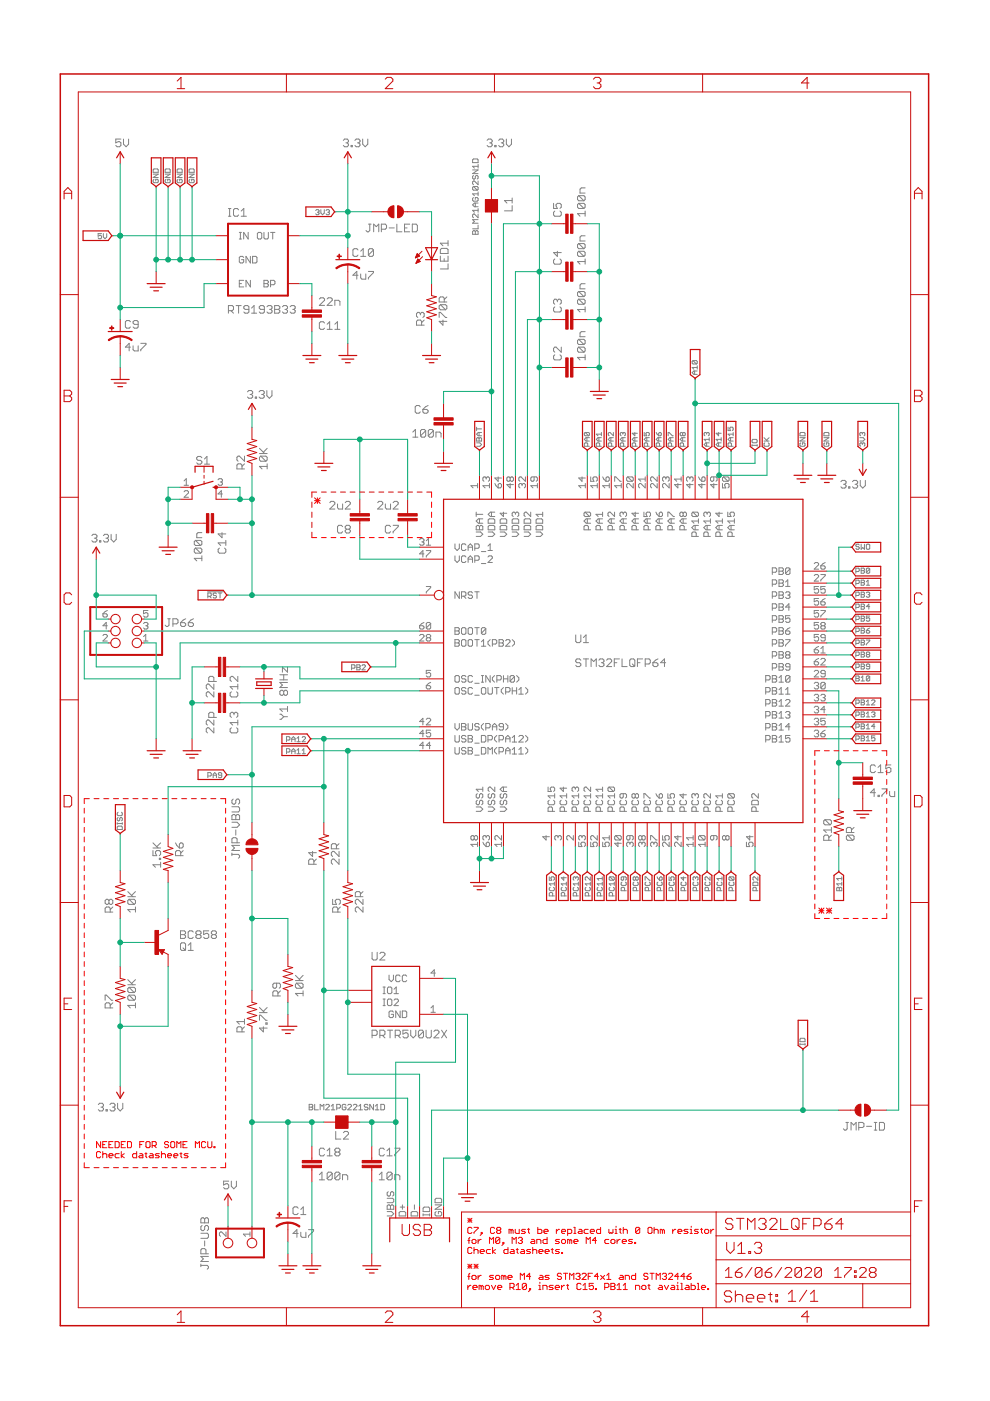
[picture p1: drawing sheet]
<svg xmlns="http://www.w3.org/2000/svg" width="210mm" height="297mm" viewBox="0 0 210 297" stroke-linecap="round" stroke-linejoin="round" font-family="sans-serif">
<g fill="none" stroke="#808080" stroke-width=".21">
<path d="M25.6 29.5h-1v.8l.8-.3 .2 .3v.5l-.2 .3h-.6l-.2-.3M26.2 29.5v1.1l.5 .5 .6-.5v-1.1M32.5 36.9h1l-1 .7h1M32.5 36l.2-.2h.7l.1 .2v.5h-1zM32.7 38l-.2 .2v.4l.2 .1h.7l.1-.1-.1-.6h-.4v.4M35 36.9h1.1l-1.1 .7h1.1M35 36l.2-.2h.7l.2 .2v.5h-1.1zM35.2 38l-.2 .2v.4l.2 .1h.7l.2-.1-.2-.6h-.3v.4M37.5 36.9h1.1l-1.1 .7h1.1M37.5 36l.2-.2h.8l.1 .2v.5h-1.1zM37.7 38l-.2 .2v.4l.2 .1h.8l.1-.1-.1-.6h-.4v.4M40.1 36.9h1.1l-1.1 .7h1.1"/>
<path d="M40.3 38l-.2 .2v.4l.2 .1h.7l.2-.1-.2-.6h-.4v.4M40.3 35.8h.7l.2 .2v.5h-1.1v-.5zM72.8 29.8l.3-.3h.5l.3 .3v.2l-.3 .3M73.3 30.3h.3M73.6 30.3l.3 .3v.2l-.3 .3h-.5l-.3-.3M74.4 30.8h.3v.3h-.3zM75.2 29.8l.3-.3h.6l.2 .3v.2l-.2 .3M75.8 30.3h.3M76.1 30.3l.2 .3v.2l-.2 .3h-.6l-.3-.3M76.9 29.5v1.1l.5 .5 .6-.5v-1.1M100.2 33.9l.2-.2h.8l.2 .2v.6h-1.2zM100.2 36h1.2l-1.2 .8h1.2"/>
<path d="M100.4 37.2l-.2 .2v.4l.2 .2 .4-.2v-.4l.2-.2 .4 .2v.4l-.2 .2M100.4 39.5l-.2 .2v.4l.2 .2h.8M100.4 39.5h.8l.2 .2v.4l-.2 .2M100.4 39.5l.8 .8M101.4 35.3h-1.2l.4 .3M101.4 38.4v.8l-.8-.8-.4 .2v.3l.2 .3M101.4 34.9v.7M103.3 29.8l.2-.3h.6l.3 .3v.2l-.3 .3M103.8 30.3h.3M104.1 30.3l.3 .3v.2l-.3 .3h-.6l-.2-.3M104.9 30.8h.3v.3h-.3zM105.7 29.8l.3-.3h.5l.3 .3v.2l-.3 .3"/>
<path d="M106.3 30.3h.2M106.5 30.3l.3 .3v.2l-.3 .3h-.5l-.3-.3M107.4 29.5v1.1l.5 .5 .5-.5v-1.1M124.1 39.8h-.8l-.3 .3v.8h1.1M21.5 49.5h-.7v.6l.4-.2 .3 .2v.3l-.2 .2h-.3l-.2-.2M21.9 49.5v.7l.4 .4 .3-.4v-.7M48.4 44.2h.6M48.4 45.8h.6M48.7 44.2v1.6M50.6 44.5l-.3-.3h-.5l-.3 .3v1.1l.3 .2h.5l.3-.2M50.7 50.7h.5M50.7 49.3h.5"/>
<path d="M51 49.3v1.4M51.1 44.7l.6-.5v1.6M51.1 45.8h1.1M51.7 54.6l-.3-.2h-.4l-.3 .2v.9l.3 .3h.4l.3-.3v-.4h-.5M51.7 59.4h-1v1.4h1M52.6 49.3v1.4l-.9-1.4v1.4M53.1 54.4v1.4l-.9-1.4v1.4M53.1 59.4v1.4l-.9-1.4v1.4M53.6 54.4h.7l.2 .2v.9l-.2 .3h-.7zM54.8 49.3h.5l.2 .2v.9l-.2 .3h-.5l-.2-.3v-.9zM56 59.4h.7l.2 .3-.2 .4 .2 .5-.2 .2h-.7zM56 49.3v1.1l.2 .3h.5l.2-.3v-1.1"/>
<path d="M57.4 49.3h.9M57.8 49.3v1.4M66.9 44.6l.2-.2h.4l.1 .2-.1 .4M67.3 45h.2M67.5 45l.1 .2-.1 .3h-.4l-.2-.2M68 44.4v.8l.4 .3 .3-.3v-.8M69.1 44.6l.2-.2h.4l.1 .2-.1 .4M69.5 45h.2M69.7 45l.1 .2-.1 .3h-.4l-.2-.2M75.9 53l-.3-.3h-.5l-.3 .3v1.1l.3 .3h.5l.3-.3M75.9 58.4h-1.1l.8-.8v1.6M76.5 54.4h1.1"/>
<path d="M76.5 58.1v.8l.2 .3h.9v-1.1M76.5 53.3l.5-.6v1.7M78.1 57.6h1.1v.2l-1.1 1.1v.3M78.1 47.5h.6M78.4 47.5v1.4l-.3 .2h-.2l-.3-.2M79.2 53v1.1l-.3 .3h-.5l-.3-.3M79.2 53l-.3-.3h-.5l-.3 .3v1.1M79.2 53l-1.1 1.1M79.2 49.1v-1.6l.6 .5 .5-.5v1.6M80.9 48.6h.8l.3-.3v-.5l-.3-.3h-.8v1.6M82.5 48.3h1.1M84.1 47.5v1.6h1.1"/>
<path d="M85.8 48.3h.5M86.9 47.5h-1.1v1.6h1.1M87.4 47.5h.8l.3 .3v1.1l-.3 .2h-.8zM93.4 52.9l.2-.2h1.1l.3 .2v.8h-1.6zM93.4 54.3v1.1h1.6v-1.1M94.2 54.8v.6M95 51.6h-1.6l.5 .5M95 55.9v1.1h-1.6M95 51v1.1M100.2 49.1l.2-.2 .4 .2 .4-.2 .2 .2v.6h-1.2zM100.4 41.9l-.2 .2v.4l.2 .2h.8l.2-.2v-.4l-.2-.2h-.4v.4M100.8 43.1v.7"/>
<path d="M100.8 49.1v.6M101.4 45.4v.8l-.8-.8-.4 .2v.4l.2 .2M101.4 40.7v.8M101.4 44.2v.8M101.4 47.7v.8h-1.2M101.4 46.6h-1.2l.4 .3-.4 .4h1.2M101.4 44.6h-1.2l.4 .4M101.4 43.1h-.8l-.4 .3 .4 .4h.8M101.4 41.1h-1.2l.4 .4M108.6 42v1.1M108.6 43.6v1.1h-1.6M108.6 42.5h-1.6l.5 .6"/>
<path d="M117.4 43.1v1.1h.8l-.3-.8 .3-.3h.5l.3 .3v.5l-.3 .3M117.6 44.7l-.2 .3v.6l.2 .2h1.1l.3-.2v-.6l-.3-.3M117.6 54.9l-.2 .3v.5l.2 .3h1.1l.3-.3v-.5l-.3-.3M118.2 53.3v1.1l-.8-.8h1.6M122.7 41.5h1.1l.3 .3v.5l-.3 .3M122.7 43.1h1.1l.3 .3v.5l-.3 .3M122.7 51.6h1.1l.3 .3v.6l-.3 .2M122.7 53.3h1.1l.3 .3v.5l-.3 .3M122.7 41.5l-.3 .3v.5l.3 .3h1.1M122.7 43.1l-.3 .3v.5l.3 .3h1.1M122.7 51.6l-.3 .3v.6l.3 .2h1.1M122.7 53.3l-.3 .3v.5l.3 .3h1.1"/>
<path d="M122.7 53.3l1.1 1.1M122.7 51.6l1.1 1.1M122.7 43.1l1.1 1.1M122.7 41.5l1.1 1.1M124.1 44.7v1.1M124.1 54.9v1.1M124.1 50h-.8l-.3 .3v.8h1.1M124.1 55.5h-1.7l.6 .5M124.1 45.3h-1.7l.6 .5M27.7 73.6h-1.1l.8-.8v1.6M27.7 68.2l-.3-.2h-.5l-.3 .2v1.1l.3 .3h.5l.3-.3M28.2 73.3v.8l.3 .3h.8v-1.1"/>
<path d="M29.3 68.8h-.8l-.3-.3v-.3l.3-.2h.5l.3 .2v1.1l-.3 .3h-.5l-.3-.3M29.8 72.8h1.1v.2l-1.1 1.1v.3M48.4 65.9h.8l.3-.3v-.6l-.3-.2h-.8v1.6M49 65.9l.5 .5M50.1 64.8h1M50.6 64.8v1.6M50.7 60.1h.5M52.8 65.6h-.8l-.3-.3v-.3l.3-.2h.5l.3 .2v1.1l-.3 .3h-.5l-.3-.3M53.3 66.4h1.1M53.3 65.3l.6-.5v1.6M56 60.1h.7M56 65.6h-.8l-.2-.3v-.3l.2-.2h.6l.2 .2v1.1l-.2 .3h-.6l-.2-.3"/>
<path d="M56.6 65l.3-.2h.5l.3 .2v.3l-.3 .3M57.1 65.6h.3M57.4 60.4h.7l.2-.3v-.4l-.2-.3h-.7v1.4M57.4 65.6l.3 .3v.2l-.3 .3h-.5l-.3-.3M58.2 65.6h.9M58.2 64.8h.9l.2 .2v.3l-.2 .3 .2 .3v.2l-.2 .3h-.9zM59.9 65l.3-.2h.5l.3 .2v.3l-.3 .3M60.4 65.6h.3M60.7 65.6l.3 .3v.2l-.3 .3h-.5l-.3-.3M61.5 65l.3-.2h.5l.3 .2v.3l-.3 .3M62.1 65.6h.2M62.3 65.6l.3 .3v.2l-.3 .3h-.5l-.3-.3"/>
<path d="M67.7 63.4l.3-.3h.5l.3 .3v.3l-1.1 1h1.1M68.8 68.5l-.3-.3h-.5l-.3 .3v1.1l.3 .2h.5l.3-.2M69.4 63.4l.2-.3h.6l.2 .3v.3l-1 1h1M69.4 69.8h1M69.4 68.7l.5-.5v1.6M71 64.7v-1h.8l.3 .2v.8M71 68.7l.5-.5v1.6M71 69.8h1.1M89.1 66.5v.3M89.1 66.5l-.2-.3h-.3l-.3 .3v.5l.3 .3M89.1 66.5l.3-.3h.3l.2 .3v.5l-.2 .3M89.4 68.9v-.8l-.3-.2h-.5l-.3 .2v.8h1.6"/>
<path d="M89.9 67.9l-.5 .5M93.1 67.3v-1.1h.3l1.1 1.1h.2M93.4 64.6l-.3 .3v.5l.3 .3h1.1M93.4 64.6h1.1l.2 .3v.5l-.2 .3M93.4 64.6l1.1 1.1M93.9 67.9v1l-.8-.8h1.6M94.2 64v-.8l-.3-.3h-.5l-.3 .3v.8h1.6M94.7 62.9l-.5 .6M117.6 65.1l-.2 .2v.6l.2 .2h1.1l.3-.2v-.6l-.3-.2M117.6 75.2l-.2 .3v.6l.2 .2h1.1l.3-.2v-.6l-.3-.3M118.2 63.7l-.3-.3h-.3l-.2 .3v.5l.2 .3M118.2 63.7l.2-.3h.3l.3 .3v.5l-.3 .3"/>
<path d="M118.2 63.7v.3M119 73.6v1.1l-1.1-1.1h-.3l-.2 .3v.5l.2 .3M122.7 61.8h1.1l.3 .3v.5l-.3 .3M122.7 63.4h1.1l.3 .3v.5l-.3 .3M122.7 71.9h1.1l.3 .3v.6l-.3 .2M122.7 73.6h1.1l.3 .3v.5l-.3 .3M122.7 73.6l-.3 .3v.5l.3 .3h1.1M122.7 61.8l-.3 .3v.5l.3 .3h1.1M122.7 63.4l-.3 .3v.5l.3 .3h1.1M122.7 71.9l-.3 .3v.6l.3 .2h1.1M122.7 73.6l1.1 1.1M122.7 71.9l1.1 1.1"/>
<path d="M122.7 63.4l1.1 1.1M122.7 61.8l1.1 1.1M124.1 75.8h-1.7l.6 .5M124.1 65.1v1M124.1 75.2v1.1M124.1 70.3h-.8l-.3 .3v.8h1.1M124.1 60.2h-.8l-.3 .2v.8h1.1M124.1 65.6h-1.7l.6 .5M146.9 76.5h.7l.2 .1v.4l-.2 .2M146.9 76.5l-.2 .1v.4l.2 .2h.7M146.9 76.5l.7 .7M147.3 78.7v.7"/>
<path d="M147.8 78.7h-.7l-.4 .3 .4 .4h.7M147.8 77.9h-1.1l.4 .4M147.8 77.6v.7M42.8 97l-.3-.2h-.5l-.3 .2v.3l.3 .3h.5l.3 .3v.2l-.3 .3h-.5l-.3-.3M43.3 98.4h1.1M43.3 97.3l.6-.5v1.6M51.3 99.4v-.8l-.3-.3h-.5l-.3 .3v.8h1.6M51.8 96.7v1.1l-1-1.1h-.3l-.3 .3v.5l.3 .3M51.8 98.3l-.5 .6M52.5 83.1l.2-.3h.6l.3 .3v.3l-.3 .2M53 83.6h.3M53.3 83.6l.3 .3v.3l-.3 .2h-.6l-.2-.2"/>
<path d="M54.1 84.2h.3v.2h-.3zM54.9 83.1l.3-.3h.6l.2 .3v.3l-.2 .2M55 96.2h1.6M55 95.1l1.1 1.1M55.3 96.7h1.1l.2 .3v.5l-.2 .3M55.3 96.7l-.3 .3v.5l.3 .3h1.1M55.3 96.7l1.1 1.1M55.5 83.6h.3M55.8 83.6l.2 .3v.3l-.2 .2h-.6l-.3-.2M56.6 82.8v1.1l.5 .5 .6-.5v-1.1M56.6 98.9h-1.6l.6 .5M56.6 98.3v1.1"/>
<path d="M56.6 95.1l-.8 .8M87.5 91.6l.6-.5v1.6M87.5 92.7h1.1M89.1 86.3l-.3-.3h-.5l-.3 .3v1l.3 .3h.5l.3-.3M89.7 86.8h.8l.3 .3v.2l-.3 .3h-.6l-.2-.3zM90.3 91.3v1.1l-.3 .3h-.6l-.2-.3M90.3 91.3l-.3-.2h-.6l-.2 .2v1.1M90.3 91.3l-1.1 1.1M90.8 86l-.6 .3-.5 .5M91.9 91.3v1.1l-.3 .3h-.5l-.3-.3M91.9 91.3l-.3-.2h-.5l-.3 .2v1.1M91.9 91.3l-1.1 1.1"/>
<path d="M92.4 92.7v-1.1h.8l.3 .3v.8M101 93.9h.7l.4 .4-.4 .3h-.7M101 93l.2-.2 .4 .2 .3-.2 .2 .2v.5h-1.1zM101 90.6v.7M101 90.9h1.1M101.6 91.7v.7M101.6 93v.5M102.1 91.7h-.7l-.4 .4 .4 .3h.7M124.1 91.7h.7l.2 .2v.3l-.2 .2M124.1 91.7l-.2 .2v.3l.2 .2h.7M124.1 91.7l.7 .7M124.4 92.8v.7"/>
<path d="M124.6 94.6v-.5l-.2-.2-.5 .2v.5h1.1M125 92.8h-.8l-.3 .4 .3 .3h.8M127 92.8v.7M127.1 94.6v-.5l-.1-.2-.6 .2v.5h1.1M127.5 92.8h-.7l-.4 .4 .4 .3h.7M127.5 92.1h-1.1l.4 .3M127.5 91.7v.7M129.5 92.8v.7M129.7 94.6v-.5l-.2-.2-.5 .2v.5h1M130 92.8h-.7l-.3 .4 .3 .3h.7M130 91.7v.7l-.7-.7-.3 .2v.3l.2 .2M132.1 91.9l-.2-.2-.4 .2v.3l.2 .2"/>
<path d="M132.1 91.9l.1-.2 .4 .2v.3l-.2 .2M132.1 91.9v.2M132.1 92.8v.7M132.2 94.6v-.5l-.1-.2-.6 .2v.5h1.1M132.6 92.8h-.7l-.4 .4 .4 .3h.7M134.6 91.7v.7l-.6-.5h1.1M134.6 92.8v.7M134.8 94.6v-.5l-.2-.2-.6 .2v.5h1.1M135.1 92.8h-.7l-.4 .4 .4 .3h.7M136.6 91.7v.7h.5l-.2-.3 .2-.4 .6 .2v.3l-.2 .2M137.1 92.8v.7M137.3 94.6v-.5l-.2-.2-.5 .2v.5h1.1"/>
<path d="M137.7 92.8h-.8l-.3 .4 .3 .3h.8M139.1 91.7l.6 .7M139.7 91.9l.3-.2 .2 .2v.3l-.5 .2zM139.7 92.8v.7M139.8 94.6v-.5l-.1-.2-.6 .2v.5h1.1M140.2 92.8h-.7l-.4 .4 .4 .3h.7M141.7 92.4v-.7l1 .7M142.2 92.8v.7M142.4 94.6v-.5l-.2-.2-.5 .2v.5h1M142.7 92.8h-.7l-.3 .4 .3 .3h.7M144.7 91.9l-.1-.2-.4 .2v.3l.2 .2 .3-.2M144.7 91.9v.3"/>
<path d="M144.7 92.8v.7M144.7 91.9l.2-.2 .4 .2v.3l-.2 .2-.4-.2M144.9 94.6v-.5l-.2-.2-.5 .2v.5h1.1M145.3 92.8h-.7l-.4 .4 .4 .3h.7M149.8 91.9l-.2-.2-.3 .2v.3l.2 .2M149.8 91.9l.2-.2 .4 .2v.3l-.2 .2M149.8 91.9v.2M149.8 93.9v.7M150.4 93.9h-.8l-.3 .4 .3 .3h.8M150.4 93.2h-1.1l.3 .3M150.4 92.8v.7M152.4 91.7v.7l-.6-.5h1.1"/>
<path d="M152.4 93.9v.7M152.9 93.9h-.7l-.4 .4 .4 .3h.7M152.9 93.2h-1.1l.4 .3M152.9 92.8v.7M154.4 90.6v.7h.5l-.2-.5 .2-.2h.4l.1 .2v.3l-.1 .2M154.9 92.8v.7M155.1 94.6v-.5l-.2-.2h-.4l-.1 .2v.5h1M155.4 92.8h-.7l-.3 .4 .3 .3h.7M155.4 92.1h-1l.3 .3M155.4 91.7v.7M159.4 94.4h1.1M159.4 94.3v.3"/>
<path d="M159.6 93.2h.7l.2 .1v.4l-.2 .2h-.7l-.2-.2zM160.5 94.3v.3M162 93.5h1.1M162 92.8l.7 .7M162.2 93.9l-.2 .2 .2 .5h.7l.2-.2v-.3l-.2-.2M163.1 92.8l-.6 .5M169.6 92.8h1.1l-1.1 .7h1.1M169.8 93.9l-.2 .2 .2 .5h.7l.2-.2v-.3l-.6-.2v.4M169.8 91.7h.7l.2 .2v.5h-1.1v-.5zM174.7 92.8h1l-1 .7h1M174.9 93.9l-.2 .2 .2 .5h.7l.1-.5-.1-.2h-.4v.4M174.9 91.7h.7l.1 .2v.5h-1v-.5z"/>
<path d="M182.3 92.8h.7l.4 .4-.4 .3h-.7M182.8 91.9l.2-.2 .4 .2v.3l-.2 .2M182.8 94.1l-.1-.2-.4 .2 .2 .5M182.8 94.1l.2-.2 .4 .2-.2 .5M182.8 91.9l-.1-.2-.4 .2v.3l.2 .2M182.8 91.9v.2M182.8 94.1v.2M19.5 113.6l.2-.3h.6l.3 .3v.2l-.3 .3M20 114.1h.3M20.3 114.1l.3 .3v.2l-.3 .3h-.6l-.2-.3M21.1 114.6h.3v.3h-.3zM21.9 113.6l.3-.3h.5l.3 .3v.2l-.3 .3"/>
<path d="M22.5 114.1h.2M22.7 114.1l.3 .3v.2l-.3 .3h-.5l-.3-.3M23.6 113.3v1.1l.5 .5 .5-.5v-1.1M39 104.3l.3-.3h.4l.3 .3v.2l-1 .9h1M39 102l.5-.5v1.4M39 102.9h1M41.4 114.6l-.2 .2v.6l.2 .3h1.1M41.4 116.2l-.2 .3v.5l.2 .3h1.1M41.4 114.6h1.1l.3 .2v.6l-.3 .3M41.4 116.2h1.1l.3 .3v.5l-.3 .3M41.4 116.2l1.1 1.1M41.4 114.6l1.1 1.1"/>
<path d="M42.8 118.4h-1.6l.5 .5M42.8 117.8v1.1M42.8 112.9h-.8l-.3 .3v.8h1.1M46.2 101.7l.3-.2h.4l.3 .2-.3 .5M46.5 116.2l-.3 .3v.5l.3 .3h1.1l.3-.3v-.5l-.3-.3M46.7 102.2h.2M46.9 102.2l.3 .2-.3 .5h-.4l-.3-.2M47.1 112.9v1.1l-.9-.8h1.7M47.2 104.7h-1l.7-.7v1.4M47.9 114.6v1.1M47.9 115.1h-1.7l.6 .6M69.9 106.6l.3-.3h.5l.3 .3v.2l-1.1 1.1h1.1"/>
<path d="M71.6 106.8v.9l.2 .2h.8v-1.1M72.6 111.7l-.2-.3h-.6l-.2 .3v1l.2 .3h.6l.2-.3M73.2 106.6l.3-.3h.5l.3 .3v.2l-1.1 1.1h1.1M73.5 112.2l-.3-.3v-.2l.3-.3h.5l.3 .3v.2l-.3 .3M73.5 112.2l-.3 .3v.2l.3 .3h.5l.3-.3v-.2l-.3-.3M73.5 112.2h.5M80.1 106.6l.2-.3h.6l.3 .3v.2l-1.1 1.1h1.1M81.7 106.8v.9l.3 .2h.8v-1.1M82.8 111.7l-.3-.3h-.5l-.3 .3v1l.3 .3h.5l.3-.3M83.4 106.6l.2-.3h.6l.2 .3v.2l-1 1.1h1M83.4 111.4h1v.3l-1 1v.3M89 114.4l.2-.2h.5l.2 .2-.2 .5"/>
<path d="M89.4 114.9h.3M89.7 114.9l.2 .2-.2 .5h-.5l-.2-.2M89.9 117.4h-.9l.7-.7v1.4M90.4 116.7h.9v.3l-.9 .9v.2M90.4 115.6h.9M90.4 114.7l.4-.5v1.4M96.5 115.3v.9l.4 .5 .5-.5v-.9M96.5 117.9v.9l.4 .5 .5-.5v-.9M98.8 118.1l-.2-.2h-.5l-.2 .2v.9l.2 .3h.5l.2-.3M98.8 115.5l-.2-.2h-.5l-.2 .2v1l.2 .2h.5l.2-.2M99.3 116.7v-.9l.4-.5 .5 .5v.9M99.3 119.3v-1l.4-.4 .5 .4v1"/>
<path d="M99.3 118.6h.9M99.3 116h.9M100.7 118.8h.7l.2-.2v-.5l-.2-.2h-.7v1.4M100.7 116.2h.7l.2-.2v-.5l-.2-.2h-.7v1.4M101 108.6v.9M101 111.6l.2-.2 .5 .2 .4-.2 .3 .2v.7h-1.4zM101 112.8h.9l.5 .5-.5 .4h-.9M101 109.1h1.4M101.3 102.5v.9M101.3 103h-1.5l.5 .4M101.7 110v.9M101.7 111.6v.7"/>
<path d="M102.1 119.5h.9M102.1 116.9h.9M102.4 110h-1l-.4 .5 .4 .4h1M103.1 101.3l-.3-.2-.4 .2v.5l.2 .2M103.1 101.3l.2-.2 .5 .2v.5l-.3 .2M103.1 101.3v.3M103.5 118.1l.2-.2h.5l.2 .2v.2l-.9 1h.9M103.5 116.7h.9M103.5 115.8l.4-.5v1.4M103.5 110.2l.2-.2h1l.2 .2v.7h-1.4zM103.5 111.6l.2-.2h1l.2 .2v.7h-1.4zM103.5 112.8h.9l.5 .5-.5 .4h-.9"/>
<path d="M103.8 102.5v.9M103.8 103h-1.4l.4 .4M104.2 108.6v.9M104.9 108.6h-.9l-.5 .5 .5 .4h.9M104.9 102.5l.7 .9M105.6 102.7l.5-.2 .2 .2v.5l-.2 .2h-.5zM105.6 101.1v.9l-.7-.7h1.4M106 111.6l.3-.2h.9l.2 .2v.7h-1.4zM106 112.8h1l.4 .5-.4 .4h-1M106.3 110h.9l.2 .2v.7h-1.4v-.7zM106.7 108.6v.9l-.7-.7h1.4M108.2 101.3l-.3-.2-.4 .2v.5l.2 .2 .5-.2"/>
<path d="M108.2 101.3l.2-.2 .5 .2v.5l-.3 .2-.4-.2M108.2 102.5v.9l-.7-.7h1.4M108.2 101.3v.5M108.6 112.8h.9l.5 .5-.5 .4h-.9M108.6 111.6l.2-.2h.9l.3 .2v.7h-1.4zM108.6 110.2l.2-.2h.9l.3 .2v.7h-1.4zM109.3 108.8l.2-.2 .5 .2v.5l-.3 .2M109.3 108.8l-.2-.2-.5 .2v.5l.2 .2M109.3 108.8v.3M110.7 102.7l.2-.2 .5 .2v.5l-.2 .2M110.7 102.7l-.2-.2-.5 .2v.5l.2 .2M110.7 102.7v.3"/>
<path d="M111.1 112.8h1l.4 .5-.4 .4h-1M111.1 111.6l.3-.2h.9l.2 .2v.7h-1.4zM111.1 110.2l.3-.2h.9l.2 .2v.7h-1.4zM111.4 101.1v.9l-.9-.9-.5 .2v.5l.2 .2M112.5 108.6v.9l-.9-.9-.5 .2v.5l.3 .2M113.2 101.1v.7l-.2 .2-.5-.2v-.5l.3-.2h.9l.2 .2v.5l-.2 .2M113.7 110.2l.2-.2h.9l.3 .2v.7h-1.4zM113.7 112.8h.9l.5 .5-.5 .4h-.9M113.7 111.6l.2-.2h.9l.3 .2v.7h-1.4zM113.9 103h-1.4l.5 .4M113.9 102.5v.9M115.1 109.1h-1.4l.4 .4"/>
<path d="M115.1 108.6v.9M123.4 101.1v.9l-.7-.7h1.4M124.1 108.6h.9l.2 .2v.5l-.2 .2M124.1 108.6l-.3 .2v.5l.3 .2h.9M124.1 108.6l.9 .9M124.1 102.5v.9M124.1 103h-1.4l.5 .4M124.5 110v.9M124.8 112.3v-.7l-.3-.2h-.4l-.3 .2v.7h1.4M125.2 110h-.9l-.5 .5 .5 .4h.9M125.2 101.1v.9h.7l-.2-.4 .2-.5h.5l.2 .2v.5l-.2 .2M126.6 102.5v.9"/>
<path d="M126.6 103h-1.4l.5 .4M127.1 110v.9M127.3 112.3v-.7l-.2-.2h-.5l-.2 .2v.7h1.4M127.8 110h-1l-.4 .5 .4 .4h1M127.8 109.1h-1.4l.4 .4M127.8 108.6v.9M127.8 101.1l.7 .9M128.5 101.3l.4-.2 .3 .2v.5l-.3 .2h-.4zM129.2 103h-1.4l.4 .4M129.2 102.5v.9M129.6 110v.9M129.8 112.3v-.7l-.2-.2h-.5l-.2 .2v.7h1.4"/>
<path d="M130.3 110h-.9l-.5 .5 .5 .4h.9M130.3 108.6v.9l-.9-.9-.5 .2v.5l.2 .2M130.3 102v-.9h.3l.9 .9h.2M131.7 102.5v.9M131.7 103h-1.4l.5 .4M132.1 108.8l-.2-.2-.5 .2v.5l.3 .2M132.1 108.8l.3-.2 .4 .2v.5l-.2 .2M132.1 108.8v.3M132.1 110v.9M132.4 112.3v-.7l-.3-.2h-.4l-.3 .2v.7h1.4M132.8 110h-.9l-.5 .5 .5 .4h.9M133.1 101.1h.9l.3 .2v.5l-.3 .2"/>
<path d="M133.1 101.1l-.2 .2v.5l.2 .2h.9M133.1 101.1l.9 .9M134.3 102.5v.9l-1-.9-.4 .2v.5l.2 .2M134.7 108.6v.9l-.7-.7h1.4M134.7 110v.9M134.9 112.3v-.7l-.2-.2h-.5l-.2 .2v.7h1.4M135.4 110h-.9l-.5 .5 .5 .4h.9M136.5 108.6v.9h.7l-.2-.4 .2-.5h.5l.2 .2v.5l-.2 .2M136.8 101.1v.9M136.8 102.5v.9l-.9-.9-.5 .2v.5l.2 .2M136.8 101.6h-1.4l.5 .4M137.2 110v.9"/>
<path d="M137.5 112.3v-.7l-.3-.2h-.4l-.3 .2v.7h1.4M137.9 110h-.9l-.5 .5 .5 .4h.9M139.1 108.6l.7 .9M139.3 102.5v.9l-.9-.9-.5 .2v.5l.3 .2M139.3 101.1v.9l-.9-.9-.5 .2v.5l.3 .2M139.8 108.8l.4-.2 .3 .2v.5l-.3 .2h-.4zM139.8 110v.9M140 112.3v-.7l-.2-.2h-.5l-.2 .2v.7h1.4M140.5 110h-1l-.4 .5 .4 .4h1M141.2 101.3l-.3-.2-.4 .2v.5l.2 .2M141.2 101.3l.2-.2 .5 .2v.5l-.3 .2M141.2 101.3v.3"/>
<path d="M141.6 109.5v-.9h.2l1 .9h.2M141.9 102.5v.9l-1-.9-.4 .2v.5l.2 .2M142.3 110v.9M142.5 112.3v-.7l-.2-.2h-.5l-.2 .2v.7h1.4M143 110h-.9l-.5 .5 .5 .4h.9M143.7 102.5v.9l-.7-.7h1.4M144.4 101.6h-1.4l.5 .4M144.4 101.1v.9M144.8 108.8l-.2-.2-.5 .2v.5l.3 .2 .4-.2M144.8 108.8l.3-.2 .4 .2v.5l-.2 .2-.5-.2M144.8 108.8v.5M144.8 110v.9"/>
<path d="M145.1 112.3v-.7l-.3-.2h-.4l-.3 .2v.7h1.4M145.5 110h-.9l-.5 .5 .5 .4h.9M146.3 101.3l-.3-.2-.4 .2v.5l.2 .2M146.3 101.3l.2-.2 .5 .2v.5l-.3 .2M146.3 102.5v.9l-.7-.7h1.4M146.3 101.3v.3M146.9 108.6l.9 .9M146.9 108.6h.9l.3 .2v.5l-.3 .2M146.9 108.6l-.2 .2v.5l.2 .2h.9M147.4 111.4v.9M147.6 113.7v-.7l-.2-.2h-.5l-.2 .2v.7h1.4M148.1 111.4h-.9l-.5 .5 .5 .4h.9"/>
<path d="M148.1 110v.9M148.1 110.5h-1.4l.5 .4M148.1 101.1l.7 .9M148.8 102.5v.9l-.7-.7h1.4M148.8 101.3l.5-.2 .2 .2v.5l-.2 .2h-.5zM149.9 108.8l-.2-.2-.5 .2v.5l.3 .2M149.9 108.8l.3-.2 .4 .2v.5l-.2 .2M149.9 108.8v.3M149.9 111.4v.9M150.2 113.7v-.7l-.3-.2h-.4l-.3 .2v.7h1.4M150.6 111.4h-.9l-.5 .5 .5 .4h.9M150.6 110v.9"/>
<path d="M150.6 110.5h-1.4l.5 .4M151.3 101.1v.7l-.2 .2-.5-.2v-.5l.3-.2h.9l.2 .2v.5l-.2 .2M151.3 102.5v.9l-.7-.7h1.4M152.5 108.6v.9l-.7-.7h1.4M152.5 111.4v.9M152.7 113.7v-.7l-.2-.2h-.5l-.2 .2v.7h1.4M153.2 111.4h-1l-.4 .5 .4 .4h1M153.2 110v.9M153.2 110.5h-1.4l.4 .4M153.2 102.5v.9h.7l-.3-.4 .3-.5h.4l.3 .2v.5l-.3 .2M153.4 101.1h.9l.3 .2v.5l-.3 .2M153.4 101.1l-.2 .2v.5l.2 .2h.9"/>
<path d="M153.4 101.1l.9 .9M154.3 108.6v.9h.7l-.2-.4 .2-.5h.5l.2 .2v.5l-.2 .2M155 111.4v.9M155.2 113.7v-.7l-.2-.2h-.5l-.2 .2v.7h1.4M155.7 111.4h-.9l-.5 .5 .5 .4h.9M155.7 110v.9M155.7 110.5h-1.4l.5 .4M172.6 119.5l.3-.2h.4l.3 .2v.2l-1 1h1M174 120h.7l.3 .4-.3 .3h-.4l-.3-.3zM175 119.3l-1 .7M178.3 102.1l.3-.2h.5l.3 .2v.3l-.3 .3M178.8 102.7h.3"/>
<path d="M179.1 102.7l.3 .3v.2l-.3 .3h-.5l-.3-.3M179.9 103.2h.3v.3h-.3zM180.7 102.1l.3-.2h.6l.2 .2v.3l-.2 .3M181.3 102.7h.3M181.6 102.7l.2 .3v.2l-.2 .3h-.6l-.3-.3M182.2 115.5l-.2-.1-.5 .1 .2 .4h.3l.2 .2-.2 .4h-.3l-.2-.2M182.4 101.9v1.1l.5 .5 .6-.5v-1.1M182.6 115.4v1.1l.3-.4 .4 .4v-1.1M183.7 115.5l.2-.1 .5 .1v.8l-.2 .2h-.3l-.2-.2zM21.8 134.7l.3-.2h.4l.3 .2v.3l-1 .9h1M21.8 130.1h.7l.3 .5-.3 .2h-.4l-.3-.2zM22.8 132.7h-1l.7-.7v1.4"/>
<path d="M22.8 129.4l-1 .7M30.4 132.2l.3-.2h.4l.3 .2-.3 .5M30.4 135.9h1M30.4 135l.5-.5v1.4M30.9 132.7h.2M31.1 132.7l.3 .2-.3 .5h-.4l-.3-.3M31.4 129.4h-1v.7l.5-.2 .5 .2v.5l-.3 .2h-.4l-.3-.2M35.6 131.2h.5M35.8 131.2v1.3l-.2 .3h-.3l-.3-.3M36.7 132.3h.8l.2-.3v-.5l-.2-.3h-.8v1.6M38.3 132h.8l.3 .3v.2l-.3 .3h-.5l-.3-.3zM39.4 131.2l-1.1 .8"/>
<path d="M39.9 132h.8l.3 .3v.2l-.3 .3h-.5l-.3-.3zM41 131.2l-.5 .3-.6 .5M44 125.5h3.3M44.1 126.4h.5l.2-.1v-.4l-.2-.2h-.5v1.1M44.4 126.4l.4 .4M45.9 125.9l-.2-.2h-.3l-.2 .2 .2 .4h.3l.2 .1-.2 .4h-.3l-.2-.2M46.3 125.7h.7M46.7 125.7v1.1M89 132.7h.7l.2 .4-.2 .3h-.5l-.2-.3zM89 134.7l.2-.2h.5l.2 .2v.3l-.9 .9h.9M89.9 132l-.9 .7M90.4 124.4h.9v.2l-.9 .9v.3"/>
<path d="M90.6 135.2l-.2 .2 .2 .5h.5l.2-.2-.2-.5M90.6 135.2l-.2-.2 .2-.5h.5l.2 .2-.2 .5M90.6 135.2h.5M91.3 132.2v.9l-.2 .3h-.5l-.2-.3M91.3 132.2l-.2-.2h-.5l-.2 .2v.9M91.3 132.2l-.9 .9M96.5 133.1h.7l.2 .2-.2 .5 .2 .2v.3l-.2 .2h-.7zM96.5 135.6h.7l.2 .2-.2 .5 .2 .5-.2 .2h-.7zM96.5 133.8h.7M96.5 136.3h.7M97.4 125.5v1.4l-.9-1.4v1.4M97.9 126.4h.7l.2-.2v-.5l-.2-.2h-.7v1.4"/>
<path d="M98.1 133.1h.5l.2 .2v1l-.2 .2h-.5l-.2-.2v-1zM98.1 135.6h.5l.2 .2v1l-.2 .2h-.5l-.2-.2v-1zM98.3 126.4l.5 .5M99.5 135.6h.4l.3 .2v1l-.3 .2h-.4l-.2-.2v-1zM99.5 133.1h.4l.3 .2v1l-.3 .2h-.4l-.2-.2v-1zM100.2 125.7l-.3-.2h-.4l-.2 .4 .2 .3h.4l.3 .4-.3 .3h-.4l-.2-.3M100.7 125.5h.9M100.7 133.1h.9M100.7 135.6h.9M101.1 125.5v1.4M101.1 133.1v1.4M101.1 135.6v1.4"/>
<path d="M102.1 136.1l.4-.5v1.4M102.1 137h.9M103 133.3v1l-.2 .2h-.5l-.2-.2M103 133.3l-.2-.2h-.5l-.2 .2v1M103 133.3l-.9 1M103.9 135.6l-.4 .5v.4l.4 .5M104.4 136.5h.7l.2-.2v-.5l-.2-.2h-.7v1.4M105.8 135.6h.7l.2 .2-.2 .5 .2 .5-.2 .2h-.7zM105.8 136.3h.7M107.2 135.8l.2-.2h.5l.2 .2v.3l-.9 .9h.9M108.6 135.6l.5 .5v.4l-.5 .5M122.1 134.6v1.4l.2 .2h.6l.2-.2v-1.4"/>
<path d="M123.1 140l-.2-.3h-.6l-.2 .3v.3l.2 .2h.6l.2 .3v.3l-.2 .2h-.6l-.2-.2M123.7 139.7h1.1M123.7 135.2l.5-.6v1.6M123.7 136.2h1.1M124.2 139.7v1.6M127 140l.2-.3h.6l.3 .3v.3l-.3 .2M128.6 140l.3-.3h.5l.3 .3v.3l-1.1 1h1.1M131.3 139.7h-1.1v1.6M131.9 139.7v1.6h1.1M133.8 139.7h.5l.3 .3v1.1l-.3 .2h-.5l-.3-.2v-1.1zM136.2 139.7h-1.1v1.6M139.5 139.7l-1.1 .8"/>
<path d="M163.7 126.4h.7l.3-.2v-.5l-.3-.2h-.7v1.4M163.7 134h.7l.3-.2v-.5l-.3-.2h-.7v1.4M163.7 131.5h.7l.3-.2v-.5l-.3-.3h-.7v1.5M163.7 121.3h.7l.3-.2v-.5l-.3-.2h-.7v1.4M163.7 123.9h.7l.3-.3v-.4l-.3-.3h-.7v1.4M163.7 128.9h.7l.3-.2v-.5l-.3-.2h-.7v1.4M163.7 136.5h.7l.3-.2v-.5l-.3-.2h-.7v1.4M163.7 139.1h.7l.3-.2v-.5l-.3-.2h-.7v1.4M165.2 122.9h.7l.2 .3-.2 .4 .2 .5-.2 .2h-.7zM165.2 135.6h.7l.2 .2-.2 .5 .2 .5-.2 .2h-.7zM165.2 138.2h.7l.2 .2-.2 .5 .2 .4-.2 .3h-.7zM165.2 125.5h.7l.2 .2-.2 .5 .2 .4-.2 .3h-.7z"/>
<path d="M165.2 126.2h.7M165.2 133.1h.7l.2 .2-.2 .5 .2 .2v.3l-.2 .2h-.7zM165.2 133.8h.7M165.2 120.4h.7l.2 .2-.2 .5 .2 .5-.2 .2h-.7zM165.2 128h.7l.2 .2-.2 .5 .2 .5-.2 .2h-.7zM165.2 130.5h.7l.2 .3v.2l-.2 .3 .2 .4-.2 .3h-.7zM165.2 121.1h.7M165.2 123.6h.7M165.2 136.3h.7M165.2 128.7h.7M165.2 131.3h.7M165.2 138.9h.7"/>
<path d="M166.6 125.7l.2-.2h.5l.2 .2-.2 .5M166.6 124.3h.9M166.6 133.8h.7l.2 .2v.3l-.2 .2h-.5l-.2-.2zM166.6 135.6h.9v.2l-.9 1v.2M166.6 123.4l.4-.5v1.4M166.8 138.9l-.2-.3 .2-.4h.5l.2 .2-.2 .5M166.8 138.9l-.2 .2 .2 .5h.5l.2-.3-.2-.4M166.8 138.9h.5M167 126.2h.3M167.3 126.2l.2 .2-.2 .5h-.5l-.2-.3M167.5 120.6v1l-.2 .2h-.5l-.2-.2M167.5 130.5h-.9v.8l.4-.3 .5 .3v.4l-.2 .3h-.5l-.2-.3"/>
<path d="M167.5 120.6l-.2-.2h-.5l-.2 .2v1M167.5 120.6l-.9 1M167.5 128.7h-.9l.7-.7v1.4M167.5 133.1l-.9 .7M172.6 137.8h.7l.3 .4-.3 .3h-.4l-.3-.3zM172.6 122l.3-.2h.4l.3 .2v.3l-1 .9h1M173.6 134.5h-1v.7l.5-.2 .5 .2v.5l-.3 .2h-.4l-.3-.2M173.6 124.4h-1v.7l.7-.3 .3 .3v.4l-.3 .3h-.4l-.3-.3M173.6 126.9h-1v.7l.5-.2 .5 .2v.5l-.3 .2h-.4l-.3-.2M173.6 132h-1v.7l.5-.3 .5 .3v.4l-.3 .3h-.4l-.3-.3M173.6 129.4h-1v.7l.5-.2 .5 .2v.5l-.3 .2h-.4l-.3-.2M173.6 137.1l-1 .7"/>
<path d="M173.6 139.6l-1 .7M174 137.5l.5-.4v1.4M174 121.8h1v.2l-1 1v.2M174 127.6h.7l.3 .5-.3 .2h-.4l-.3-.2zM174 129.4h1v.3l-1 .9v.2M174 139.8l.3-.2h.4l.3 .2v.3l-1 .9h1M174 138.5h1M174.3 132.7l-.3-.3 .3-.4h.4l.3 .2-.3 .5M174.3 132.7l-.3 .2 .3 .5h.4l.3-.3-.3-.4M174.3 132.7h.4M175 124.4h-1v.7l.7-.3 .3 .3v.4l-.3 .3h-.4l-.3-.3M175 135.2h-.7l-.3-.2 .3-.5h.4l.3 .2v1l-.3 .2h-.4l-.3-.2"/>
<path d="M175 126.9l-1 .7M181.5 121.2h.5l.2-.2v-.4l-.2-.1h-.5v1M181.5 123.7h.5l.2-.2v-.3l-.2-.2h-.5v1.1M181.5 126.3h.5l.2-.2v-.4l-.2-.2h-.5v1.1M181.5 128.8h.5l.2-.6-.2-.1h-.5v1.1M181.5 131.3h.5l.2-.5-.2-.2h-.5v1.1M181.5 133.9h.5l.2-.6-.2-.1h-.5v1M181.5 136.4h.5l.2-.5-.2-.2h-.5v1.1M181.5 139h.5l.2-.6-.2-.2h-.5v1.1M182.6 138.2h.5l.2 .2-.2 .4 .2 .3-.2 .2h-.5zM182.6 120.5h.5l.2 .1-.2 .4 .2 .3-.2 .2h-.5zM182.6 123h.5l.2 .2-.2 .3 .2 .4-.2 .2h-.5z"/>
<path d="M182.6 125.5h.5l.2 .2-.2 .4 .2 .3-.2 .2h-.5zM182.6 128.1h.5l.2 .1-.2 .4 .2 .4-.2 .2h-.5zM182.6 130.6h.5l.2 .2-.2 .3 .2 .4-.2 .2h-.5zM182.6 133.2h.5l.2 .1-.2 .4 .2 .3-.2 .2h-.5zM182.6 135.7h.5l.2 .2-.2 .3 .2 .4-.2 .2h-.5zM182.6 138.8h.5M182.6 121h.5M182.6 123.5h.5M182.6 126.1h.5M182.6 128.6h.5M182.6 131.1h.5M182.6 133.7h.5"/>
<path d="M182.6 136.2h.5M183.7 125.7l.2-.2h.3l.2 .2-.2 .4M183.7 133.7h.5l.2 .3-.2 .2h-.3zM183.7 135.7h.7l-.7 1.1M183.7 124.1h.7M183.7 123.4l.3-.4v1.1M183.9 138.8l-.2-.2 .2-.4 .5 .2-.2 .4M183.9 138.8l-.2 .2 .2 .3 .5-.2-.2-.3M183.9 138.8h.3M184 126.1h.2M184.2 126.1l.2 .2-.2 .3h-.3l-.2-.2M184.4 120.6v.7l-.2 .2h-.3l-.2-.2"/>
<path d="M184.4 130.6h-.7v.5l.3-.1 .4 .1v.4l-.2 .2h-.3l-.2-.2M184.4 120.6l-.2-.1h-.3l-.2 .1v.7M184.4 120.6l-.7 .7M184.4 128.6h-.7l.5-.5v1.1M184.4 133.2l-.7 .5M45.3 144.5v-.8l-.2-.3h-.6l-.2 .3v.8h1.6M45.3 145v1.1l-1-1.1h-.3l-.3 .3v.6l.3 .2M45.3 146.7v1.1l-1-1.1h-.3l-.3 .2v.6l.3 .3M45.3 152.1v-.8l-.2-.3h-.6l-.2 .3v.8h1.6M45.3 152.7v1l-1-1h-.3l-.3 .2v.6l.3 .2M45.3 154.3v1.1l-1-1.1h-.3l-.3 .3v.5l.3 .3M49.1 146.7l-.3 .2v.6l.3 .3h1.1l.2-.3v-.6l-.2-.2"/>
<path d="M49.1 154.3l-.3 .3v.5l.3 .3h1.1l.2-.3v-.5l-.2-.3M49.6 151.3l-.3-.3h-.2l-.3 .3v.5l.3 .3M49.6 151.3l.3-.3h.3l.2 .3v.5l-.2 .3M49.6 151.3v.3M50.4 143.4v1.1l-1.1-1.1h-.2l-.3 .3v.5l.3 .3M50.4 145v1.1M50.4 152.7v1M50.4 145.6h-1.6l.5 .5M50.4 153.2h-1.6l.5 .5M59.3 144.1h1.7M59.3 143.1h1.7M59.3 151.4h.3l.6 .6"/>
<path d="M60.2 146.6l-.3-.3h-.3l-.3 .3v.6l.3 .2h.3l.3-.2M60.2 146.6l.2-.3h.3l.3 .3v.6l-.3 .2h-.3l-.2-.2M60.2 143.1v1M60.2 146.6v.6M60.2 152l-.6 .5h-.3M60.2 152h.8M60.7 156.9h.6l.2-.2v-.3l-.2-.2h-.6v1.1M60.7 159.4h.6l.2-.1v-.4l-.2-.2h-.6v1.1M61 141.4v1.1l-1.1-1.1v1.1M61 149.8v1.1M61 144.7h-1.7l.6 .5-.6 .6h1.7M61 150.3h-1.7l.6 .6"/>
<path d="M61.8 156.7h.8M61.8 157.3v-.8l.4-.3 .4 .3v.8M61.8 159.8v-.7l.4-.4 .4 .4v.7M61.8 159.3h.8M62.9 156.5l.4-.3v1.1M62.9 159.1l.4-.4v1.1M62.9 157.3h.8M62.9 159.8h.8M64.1 156.4l.1-.2h.4l.2 .2-.7 .9h.7M64.1 159.8h.7M64.1 159.1l.3-.4v1.1M74.5 141.7h.6l.2-.2v-.4l-.2-.2h-.6v1.1"/>
<path d="M75.6 140.9h.6l.2 .2-.2 .4 .2 .4-.2 .1h-.6zM75.6 141.5h.6M76.8 141.1l.1-.2h.4l.2 .2v.2l-.7 .7h.7M89.9 153h-.9l.7-.7v1.4M89.9 155.5h-.9l.7-.7v1.4M89.9 158.1h-.9l.7-.7v1.4M90.4 145.4h.7l.2 .4-.2 .3h-.5l-.2-.3zM90.4 152.5l.2-.2h.5l.2 .2v.3l-.9 .9h.9M91.3 158.1h-.9l.7-.7v1.4M91.3 154.8h-.9v.7l.4-.2 .5 .2v.5l-.2 .2h-.5l-.2-.2M91.3 142.1h-.9v.7l.4-.2 .5 .2v.5l-.2 .2h-.5l-.2-.2M91.3 144.7l-.9 .7"/>
<path d="M96.5 153.4v.9l.4 .5 .5-.5v-.9M96.5 155.9v1.2l.2 .2h.5l.2-.2v-1.2M96.5 158.5v1.1l.2 .3h.5l.2-.3v-1.1M96.7 145.8h.5l.2 .2v.9l-.2 .3h-.5l-.2-.3v-.9zM96.7 143.2h.5l.2 .3v.9l-.2 .2h-.5l-.2-.2v-.9zM97.9 153.4h.7l.2 .2-.2 .5 .2 .5-.2 .2h-.7zM97.9 154.1h.7M98.8 146l-.2-.2h-.5l-.2 .2 .2 .5h.5l.2 .2-.2 .5h-.5l-.2-.3M98.8 156.2l-.2-.3h-.5l-.2 .3 .2 .4h.5l.2 .3-.2 .4h-.5l-.2-.2M98.8 143.5l-.2-.3h-.5l-.2 .3 .2 .4h.5l.2 .3-.2 .4h-.5l-.2-.2M98.8 158.7l-.2-.2h-.5l-.2 .2 .2 .5h.5l.2 .2-.2 .5h-.5l-.2-.3M99.3 155.9h.6l.3 .3-.3 .4 .3 .5-.3 .2h-.6z"/>
<path d="M99.3 153.4v1.2l.2 .2h.4l.3-.2v-1.2M99.3 158.5h.6l.3 .2-.3 .5 .3 .4-.3 .3h-.6zM99.3 156.6h.6M99.3 159.2h.6M100.2 146l-.3-.2h-.4l-.2 .2v.9l.2 .3h.4l.3-.3M100.2 143.5l-.3-.3h-.4l-.2 .3v.9l.2 .2h.4l.3-.2M100.7 147.4h.9M100.7 144.9h.9M100.7 157.6h.9M101.6 153.6l-.2-.2h-.5l-.2 .2 .2 .5h.5l.2 .2-.2 .5h-.5l-.2-.2M102.1 155.9h.7l.2 .3v.9l-.2 .2h-.7zM102.1 158.5h.7l.2 .2v.9l-.2 .3h-.7z"/>
<path d="M102.1 143.2h.4M102.1 144.6h.4M102.3 145.8h.5l.2 .2v.9l-.2 .3h-.5l-.2-.3v-.9zM102.3 143.2v1.4M102.5 153.4l-.4 .5v.4l.4 .5M103 154.3h.7l.2-.2v-.5l-.2-.2h-.7v1.4M103.5 145.8v1.1l.2 .3h.5l.2-.3v-1.1M103.5 156.9h.7l.2-.3v-.4l-.2-.3h-.7v1.4M103.5 159.9v-1.4l.4 .4 .5-.4v1.4M103.9 143.2v1.4l-.9-1.4v1.4M104.4 154.8v-.9l.5-.5 .4 .5v.9M104.4 154.1h.9"/>
<path d="M104.9 143.2l-.5 .5v.5l.5 .4M104.9 145.8h.9M105.3 145.8v1.4M105.3 155.9l-.4 .5v.5l.4 .4M105.3 158.5l-.4 .4v.5l.4 .5M105.3 144.2h.7l.3-.3v-.4l-.3-.3h-.7v1.4M105.8 156.9h.7l.2-.3v-.4l-.2-.3h-.7v1.4M105.8 159.4h.7l.2-.2v-.5l-.2-.2h-.7v1.4M106.7 154.1h-.7l-.2-.2 .2-.5h.5l.2 .2v1l-.2 .2h-.5l-.2-.2M106.7 143.2v1.4M106.7 143.9h1M106.7 145.8l-.4 .4v.5l.4 .5"/>
<path d="M107.2 159.9v-1l.5-.4 .4 .4v1M107.2 146.7h.7l.2-.2v-.5l-.2-.2h-.7v1.4M107.2 153.4l.5 .5v.4l-.5 .5M107.2 157.3v-.9l.5-.5 .4 .5v.9M107.2 156.6h.9M107.2 159.2h.9M107.7 143.2v1.4M108.6 145.8v1.4M108.6 156.4l.5-.5v1.4M108.6 158.9l.5-.4v1.4M108.6 146.5h.9M108.6 157.3h.9"/>
<path d="M108.6 159.9h.9M109.1 143.5l-.3-.3h-.4l-.3 .3v.9M109.1 143.5v.9l-.3 .2h-.4l-.3-.2M109.1 143.5l-1 .9M109.5 143.2l.5 .5v.5l-.5 .4M109.5 145.8v1.4M110 147.2h1M110 146.2l.5-.4v1.4M110 158.9l.5-.4v1.4M110 156.2l.2-.3h.5l.3 .3v.2l-1 .9h1M110 159.9h1M111.4 145.8l.5 .4v.5l-.5 .5"/>
<path d="M111.4 155.9l.5 .5v.5l-.5 .4M111.4 158.5l.5 .4v.5l-.5 .5M125.3 141.3v-1.6l.6 .6 .5-.6v1.6M127.5 140.5h.3M127.8 140.5l.3 .3v.3l-.3 .2h-.6l-.2-.2M130.2 140.5h.6M134.1 140.8l.5 .5M135.1 140.5h.6M136.8 140.8h.8l.3-.3v-.5l-.3-.3h-.8v1.6M138.4 140.5h.8l.3 .3v.3l-.3 .2h-.5l-.3-.2zM141.1 140.5h-1l.8-.8v1.6M162.3 146.7h.7l.3-.2v-.5l-.3-.2h-.7v1.4"/>
<path d="M162.3 154.3h.7l.3-.2v-.5l-.3-.2h-.7v1.4M162.3 149.2h.7l.3-.2v-.5l-.3-.2h-.7v1.4M162.3 144.2h.7l.3-.3v-.4l-.3-.3h-.7v1.4M162.3 156.9h.7l.3-.3v-.4l-.3-.3h-.7v1.4M162.3 151.8h.7l.3-.2v-.5l-.3-.2h-.7v1.4M163.7 145.8h.7l.3 .2-.3 .5 .3 .4-.3 .3h-.7zM163.7 143.2h.7l.3 .3-.3 .4 .3 .5-.3 .2h-.7zM163.7 150.9h.7l.3 .2-.3 .5 .3 .4-.3 .3h-.7zM163.7 143.9h.7M163.7 146.5h.7M163.7 155.9h.7l.3 .3-.3 .4 .3 .5-.3 .2h-.7zM163.7 156.6h.7"/>
<path d="M163.7 153.4h.7l.3 .2-.3 .5 .3 .5-.3 .2h-.7zM163.7 141.6h.7l.3-.2v-.5l-.3-.2h-.7v1.4M163.7 148.3h.7l.3 .2-.3 .5 .3 .5-.3 .2h-.7zM163.7 149h.7M163.7 151.6h.7M163.7 154.1h.7M165.2 140.7h.7l.2 .2-.2 .5 .2 .5-.2 .2h-.7zM165.2 144.6h.9M165.2 147.2h.9M165.2 157.3h.9M165.2 143.7l.4-.5v1.4M165.2 146.2l.4-.4v1.4"/>
<path d="M165.2 148.8l.4-.5v1.4M165.2 151.3l.4-.4v1.4M165.2 153.9l.4-.5v1.4M165.2 156.4l.4-.5v1.4M165.2 149.7h.9M165.2 152.3h.9M165.2 154.8h.9M165.2 141.4h.7M166.6 147.2h.9M166.6 148.5l.2-.2h.5l.2 .2v.3l-.9 .9h.9M166.6 151.1l.2-.2h.5l.2 .2-.2 .5M166.6 146.2l.4-.4v1.4"/>
<path d="M167 151.6h.3M167.3 151.6l.2 .2-.2 .5h-.5l-.2-.3M167.5 143.5l-.2-.3h-.5l-.2 .3v.9M167.5 155.9h-.9v.7l.4-.2 .5 .2v.5l-.2 .2h-.5l-.2-.2M167.5 143.5v.9l-.2 .2h-.5l-.2-.2M167.5 141.4h-.7l-.2-.2 .2-.5h.5l.2 .2v1l-.2 .2h-.5l-.2-.2M167.5 143.5l-.9 .9M167.5 154.1h-.9l.7-.7v1.4M172.6 142.4l.3-.3h.4l.3 .3v.2l-1 .9h1M172.6 144.9l.3-.2h.4l.3 .2-.3 .5M172.6 147.4l.3-.2h.4l.3 .2-.3 .5M172.6 155l.3-.2h.4l.3 .2v.3l-.3 .2"/>
<path d="M172.6 152.5l.3-.2h.4l.3 .2-.3 .5M172.6 150l.3-.2h.4l.3 .2-.3 .5M172.6 140.3h.7l.3 .5-.3 .2h-.4l-.3-.2zM173.1 145.4h.2M173.1 155.5h.2M173.1 147.9h.2M173.1 150.5h.2M173.1 153h.2M173.3 145.4l.3 .2-.3 .5h-.4l-.3-.3M173.3 155.5l.3 .3-.3 .4h-.4l-.3-.2M173.3 147.9l.3 .2-.3 .5h-.4l-.3-.2M173.3 150.5l.3 .2-.3 .5h-.4l-.3-.3"/>
<path d="M173.3 153l.3 .2-.3 .5h-.4l-.3-.2M174 155.5h.7l.3 .5-.3 .2h-.4l-.3-.2zM174 147.4l.3-.2h.4l.3 .2-.3 .5M174.5 147.9h.2M174.7 147.9l.3 .2-.3 .5h-.4l-.3-.2M175 144.9v.9l-.3 .3h-.4l-.3-.3M175 144.9l-1 .9M175 150.5h-1l.7-.7v1.4M175 144.9l-.3-.2h-.4l-.3 .2v.9M175 142.8h-.7l-.3-.2 .3-.5h.4l.3 .3v.9l-.3 .2h-.4l-.3-.2M175 152.3h-1v.7l.5-.2 .5 .2v.5l-.3 .2h-.4l-.3-.2M175 154.8l-1 .7"/>
<path d="M181.5 141.5h.5l.2-.6-.2-.1h-.5v1M181.5 143.3h.5l.2 .2-.2 .3 .2 .4-.2 .2h-.5zM181.5 149.1h.5l.2-.2v-.3l-.2-.2h-.5v1.1M181.5 151.6h.5l.2-.1v-.4l-.2-.2h-.5v1.1M181.5 154.2h.5l.2-.2v-.4l-.2-.1h-.5v1M181.5 156.7h.5l.2-.2v-.3l-.2-.2h-.5v1.1M181.5 143.8h.5M182.6 141.3h.5M182.6 140.8h.5l.2 .1-.2 .4 .2 .4-.2 .1h-.5zM182.6 148.4h.5l.2 .2-.2 .3 .2 .4-.2 .2h-.5zM182.6 150.9h.5l.2 .2-.2 .4 .2 .3-.2 .2h-.5zM182.6 153.5h.5l.2 .1-.2 .4 .2 .4-.2 .1h-.5z"/>
<path d="M182.6 156h.5l.2 .2-.2 .3 .2 .4-.2 .2h-.5zM182.6 144.4h.7M182.6 143.7l.3-.4v1.1M182.6 148.9h.5M182.6 151.5h.5M182.6 154h.5M182.6 156.5h.5M183.7 148.8l.3-.4v1.1M183.7 151.3l.3-.4v1.1M183.7 153.8l.3-.3v1M183.7 156.4l.3-.4v1.1M183.7 149.5h.7"/>
<path d="M183.7 152h.7M183.7 154.5h.7M183.7 157.1h.7M184.4 141.3h-.5l-.2-.2 .2-.3 .5 .1v.8l-.2 .1h-.3l-.2-.1M184.4 143.5v.7l-.2 .2h-.3l-.2-.2M184.4 143.5l-.5-.2-.2 .2v.7M184.4 143.5l-.7 .7M184.8 148.6l.2-.2 .5 .2v.2l-.7 .7h.7M184.8 151.1l.2-.2h.3l.2 .2-.2 .4M185.1 151.5h.2M185.3 151.5l.2 .1-.2 .4h-.3l-.2-.2M185.5 156h-.7v.5l.3-.1 .4 .1v.4l-.2 .2h-.3l-.2-.2"/>
<path d="M185.5 154h-.7l.5-.5v1M24.8 175.3l.2-.1h.8l.1 .1v.6h-1.1zM24.8 174.4v.4M24.8 174.6h1.1M25 172.2l-.2 .2v.4l.2 .1h.8l.1-.1-.1-.6M25 173.3l-.2 .2v.4l.4 .1 .2-.1v-.4l.4-.2 .1 .2v.4l-.1 .1M25.9 174.4v.4M32.4 179.8h1.7M32.4 178.7l1.1 1.1M34.1 178.7l-.9 .8M37.2 178.7l.8 1.1M38 179l.3-.3h.3l.2 .3v.5l-.2 .3h-.6z"/>
<path d="M44.1 164.5h.5l.2-.1-.2-.6h-.5v1.1M45.2 164.9v-.7l.3-.4 .4 .4v.7M45.2 164.4h.7M47 164.4h-.5l-.2-.2 .2-.4h.3l.2 .2v.7l-.2 .2h-.3l-.2-.2M49.2 171h1.3l.3 .3v.6l-.3 .2h-1.3M49.2 173l.2-.3h.3l.3 .3 .3-.3h.2l.3 .3v.8h-1.6zM49.2 174.3h1.1l.5 .6-.5 .5h-1.1M49.4 169.4l-.2 .3v.5l.2 .3h.3l.3-.3v-.5l.3-.3h.2l.3 .3v.5l-.3 .3M50 173v.8M50 176v1.1M50.3 178.7v-.8l-.3-.3h-.6l-.2 .3v.8h1.6M50.8 179.2h-1.6l.5 .6-.5 .5h1.6"/>
<path d="M71.3 180v-.9l-.2-.2h-.6l-.2 .2v.9h1.6M71.9 178.9l-.6 .5M100.5 177.4l-.2-.2-.5 .2v.5l.3 .2 .4-.2M100.5 177.4l.3-.2 .5 .2v.5l-.3 .2-.5-.2M100.5 177.4v.5M100.7 160.1h.9M101 171.1h.9l.5 .5-.5 .4h-.9M101.2 169.7l-.2 .2v.5l.2 .2 .5-.2v-.5l.2-.2 .5 .2v.5l-.3 .2M101.2 168.3l-.2 .2v.5l.2 .2 .5-.2v-.5l.2-.2 .5 .2v.5l-.3 .2M101.3 179h-1.5l.5 .5M101.3 178.6v.9M102.4 166.9v.9"/>
<path d="M102.4 167.3h-1.4l.4 .5M102.4 178.6l.7 .9M103.1 177.4l.2-.2 .5 .2v.5l-.3 .2M103.1 177.4l-.3-.2-.4 .2v.5l.2 .2M103.1 178.8l.4-.2 .3 .2v.5l-.3 .2h-.4zM103.1 177.4v.2M103.5 171.1h.9l.5 .5-.5 .4h-.9M103.7 168.3l-.2 .2v.5l.2 .2 .5-.2v-.5l.2-.2 .5 .2v.5l-.2 .2M103.7 169.7l-.2 .2v.5l.2 .2 .5-.2v-.5l.2-.2 .5 .2v.5l-.2 .2M104.9 166.9v.9l-.9-.9-.5 .2v.5l.2 .2M106 171.1h1l.4 .5-.4 .4h-1M106.3 169.7l-.3 .2v.5l.3 .2 .4-.2v-.5l.3-.2 .4 .2v.5l-.2 .2"/>
<path d="M106.3 168.3l-.3 .2v.5l.3 .2 .4-.2v-.5l.3-.2 .4 .2v.5l-.2 .2M106.3 177.2v.9l-.9-.9h-.2l-.3 .2v.5l.3 .2M106.3 179h-1.4l.5 .5M106.3 178.6v.9M106.7 166.9v.9M107.4 166.9h-.9l-.5 .4 .5 .5h.9M115.8 177.2v.9l-.7-.7h1.4M116.2 166.9v.9h.7l-.2-.5 .2-.4h.5l.2 .2v.5l-.2 .2M116.4 169.7l-.2 .2v.5l.2 .2h1l.2-.2v-.5l-.2-.2M117.1 172v-.7l-.2-.2h-.5l-.2 .2v.7h1.4M117.6 168.7h-1.4l.5 .5M117.6 168.3v.9"/>
<path d="M118.3 177.4l.3-.2 .4 .2v.5l-.2 .2M118.3 177.4l-.2-.2-.5 .2v.5l.3 .2M118.3 177.4v.2M119 169.7l-.3 .2v.5l.3 .2h.9l.2-.2v-.5l-.2-.2M119.4 166.9v.9l-.7-.7h1.4M119.7 172v-.7l-.3-.2h-.4l-.3 .2v.7h1.4M120.1 168.7h-1.4l.5 .5M120.1 168.3v.9M121.5 169.7l-.2 .2v.5l.2 .2h.9l.3-.2v-.5l-.3-.2M121.6 177.2v.9l-1-.9h-.2l-.2 .2v.5l.2 .2M122 167.1l-.2-.2-.5 .2v.5l.2 .2M122 167.1l.2-.2 .5 .2v.5l-.3 .2"/>
<path d="M122 167.1v.2M122.2 172v-.7l-.2-.2h-.5l-.2 .2v.7h1.4M122.7 168.3v.9M122.7 168.7h-1.4l.5 .5M122.7 178.6v.9h.7l-.2-.5 .2-.4h.5l.2 .2v.5l-.2 .2M123.4 177.4l.2-.2 .5 .2v.5l-.2 .2M123.4 177.4l-.2-.2-.5 .2v.5l.2 .2M123.4 177.4v.2M124.1 169.7l-.3 .2v.5l.3 .2h.9l.2-.2v-.5l-.2-.2M124.8 172v-.7l-.3-.2h-.4l-.3 .2v.7h1.4M125.2 166.9v.9l-.9-.9-.5 .2v.5l.3 .2M125.2 168.7h-1.4l.5 .5"/>
<path d="M125.2 168.3v.9M125.2 178.6v.9h.7l-.2-.5 .2-.4h.5l.2 .2v.5l-.2 .2M126.6 169.7l-.2 .2v.5l.2 .2h.9l.3-.2v-.5l-.3-.2M126.6 177.2v.9l-.9-.9h-.2l-.3 .2v.5l.3 .2M127.3 172v-.7l-.2-.2h-.5l-.2 .2v.7h1.4M127.8 167.3h-1.4l.4 .5M127.8 168.7h-1.4l.4 .5M127.8 166.9v.9M127.8 168.3v.9M127.8 178.6v.9h.7l-.3-.5 .3-.4h.4l.3 .2v.5l-.3 .2M129.1 169.7l-.2 .2v.5l.2 .2h1l.2-.2v-.5l-.2-.2M129.1 166.9l-.2 .2v.5l.2 .2h1"/>
<path d="M129.1 166.9h1l.2 .2v.5l-.2 .2M129.1 166.9l1 .9M129.2 177.2v.9M129.2 177.6h-1.4l.4 .5M129.8 172v-.7l-.2-.2h-.5l-.2 .2v.7h1.4M130.3 168.7h-1.4l.5 .5M130.3 168.3v.9M130.6 177.2h.9l.2 .2v.5l-.2 .2M130.6 177.2l-.3 .2v.5l.3 .2h.9M130.6 177.2l.9 .9M131 178.6v.9l-.7-.7h1.4M131.7 169.7l-.3 .2v.5l.3 .2h.9l.2-.2v-.5l-.2-.2"/>
<path d="M132.1 168.3v.7l-.2 .2-.5-.2v-.5l.3-.2h.9l.2 .2v.5l-.2 .2M132.4 172v-.7l-.3-.2h-.4l-.3 .2v.7h1.4M133.6 178.8l.2-.2 .5 .2v.5l-.3 .2M133.6 177.2v.7l-.3 .2-.4-.2v-.5l.2-.2h.9l.3 .2v.5l-.3 .2M133.6 178.8l-.3-.2-.4 .2v.5l.2 .2M133.6 178.8v.2M134.2 169.7l-.2 .2v.5l.2 .2h.9l.3-.2v-.5l-.3-.2M134.7 168.5l.2-.2 .5 .2v.5l-.3 .2-.4-.2M134.7 168.5l-.2-.2-.5 .2v.5l.2 .2 .5-.2M134.7 168.5v.5M134.9 172v-.7l-.2-.2h-.5l-.2 .2v.7h1.4M136.1 177.4l.2-.2 .5 .2v.5l-.2 .2-.5-.2"/>
<path d="M136.1 178.8l.2-.2 .5 .2v.5l-.2 .2M136.1 177.4l-.2-.2-.5 .2v.5l.2 .2 .5-.2M136.1 178.8l-.2-.2-.5 .2v.5l.2 .2M136.1 177.4v.5M136.1 178.8v.2M136.5 169.2v-.9h.3l.9 .9h.2M136.8 169.7l-.3 .2v.5l.3 .2h.9l.2-.2v-.5l-.2-.2M137.5 172v-.7l-.3-.2h-.4l-.3 .2v.7h1.4M137.9 178.1v-.9h.3l.9 .9h.2M138.6 178.8l.3-.2 .4 .2v.5l-.2 .2M138.6 178.8l-.2-.2-.5 .2v.5l.3 .2M138.6 178.8v.2"/>
<path d="M139.1 168.3l.7 .9M139.3 169.7l-.2 .2v.5l.2 .2h.9l.3-.2v-.5l-.3-.2M139.8 168.5l.4-.2 .3 .2v.5l-.3 .2h-.4zM140 172v-.7l-.2-.2h-.5l-.2 .2v.7h1.4M140.5 177.2v.9h.7l-.3-.5 .3-.4h.4l.3 .2v.5l-.3 .2M141.6 168.3v.9h.7l-.2-.5 .2-.4h.5l.2 .2v.5l-.2 .2M141.8 169.7l-.2 .2v.5l.2 .2h1l.2-.2v-.5l-.2-.2M141.9 178.6v.9l-1-.9-.4 .2v.5l.2 .2M142.5 172v-.7l-.2-.2h-.5l-.2 .2v.7h1.4M143.7 177.2v.9l-.7-.7h1.4M144.4 169.7l-.3 .2v.5l.3 .2h.9l.2-.2v-.5l-.2-.2M144.4 178.6v.9l-.9-.9-.5 .2v.5l.3 .2"/>
<path d="M144.8 168.3v.9l-.7-.7h1.4M145.1 172v-.7l-.3-.2h-.4l-.3 .2v.7h1.4M146.9 169.7l-.2 .2v.5l.2 .2h.9l.3-.2v-.5l-.3-.2M147 177.6h-1.4l.4 .5M147 179h-1.4l.4 .5M147 177.2v.9M147 178.6v.9M147.4 168.5l.2-.2 .5 .2v.5l-.3 .2M147.4 168.5l-.2-.2-.5 .2v.5l.2 .2M147.4 168.5v.2M147.6 172v-.7l-.2-.2h-.5l-.2 .2v.7h1.4M148.3 177.2h1l.2 .2v.5l-.2 .2"/>
<path d="M148.3 177.2l-.2 .2v.5l.2 .2h1M148.3 177.2l1 .9M149.5 169.7l-.3 .2v.5l.3 .2h.9l.2-.2v-.5l-.2-.2M149.5 178.6v.9M149.5 179h-1.4l.5 .5M150.2 172v-.7l-.3-.2h-.4l-.3 .2v.7h1.4M150.6 168.3v.9l-.9-.9-.5 .2v.5l.3 .2M151.3 177.2v.7l-.2 .2-.5-.2v-.5l.3-.2h.9l.2 .2v.5l-.2 .2M152 169.7l-.2 .2v.5l.2 .2h.9l.3-.2v-.5l-.3-.2M152.7 172v-.7l-.2-.2h-.5l-.2 .2v.7h1.4M153.2 168.7h-1.4l.4 .5M153.2 168.3v.9"/>
<path d="M153.9 177.4l.2-.2 .5 .2v.5l-.3 .2-.4-.2M153.9 177.4l-.3-.2-.4 .2v.5l.2 .2 .5-.2M153.9 177.4v.5M154.5 168.3h1l.2 .2v.5l-.2 .2M154.5 169.7l-.2 .2v.5l.2 .2h1l.2-.2v-.5l-.2-.2M154.5 168.3l-.2 .2v.5l.2 .2h1M154.5 168.3l1 .9M155.2 172v-.7l-.2-.2h-.5l-.2 .2v.7h1.4M158.3 178.6v.9h.7l-.3-.5 .3-.4h.4l.3 .2v.5l-.3 .2M159 177.2v.9l-.7-.7h1.4M159.4 169.9l.2-.2h.9l.3 .2v.7h-1.4zM160.3 172v-.7l-.2-.2h-.5l-.2 .2v.7h1.4"/>
<path d="M160.8 168.3v.9l-.9-.9-.5 .2v.5l.2 .2M174.9 173.8l1.1 1.1M174.9 173.8l-.3 .3v.5l.3 .3h1.1M174.9 173.8h1.1l.3 .3v.5l-.3 .3M175.7 178.2v-.9l-.2-.2h-.6l-.3 .2v.9h1.7M176.3 177.1l-.6 .5M176.3 176h-1.7l.6 .5M176.3 175.4v1.1M179.7 177.1l-.2 .2v.6l.2 .3h1.1M179.7 177.1h1.1l.3 .2v.6l-.3 .3M179.7 177.1l1.1 1.1M180.5 176.5v-.8l-.2-.3h-.6l-.2 .3v.8h1.6"/>
<path d="M181.1 175.4l-.6 .6M185.6 162.5l-.3-.3h-.5l-.3 .3v1l.3 .3h.5l.3-.3M185.6 168.1h-1.1l.8-.8v1.6M186.2 163.8h1M186.2 168.6h.2v.3h-.2zM186.2 162.7l.5-.5v1.6M187 167.3h1.1v.2l-1.1 1.1v.3M188.6 167.8v.8l.3 .3h.8v-1.1M188.9 162.2h-1.1v.8l.5-.3h.3l.3 .3v.5l-.3 .3h-.5l-.3-.3M23.1 190.9l-.3-.2h-.2l-.3 .2v.6l.3 .2h.2l.3-.2M23.1 190.9l.3-.2h.2l.3 .2v.6l-.3 .2h-.2l-.3-.2M23.1 190.9v.6"/>
<path d="M23.4 193.4v-.8l-.3-.3h-.5l-.3 .3v.8h1.6M23.9 192.3l-.5 .5M27.1 190.1h1.6M27.1 189l1.1 1.1M27.4 190.7h1l.3 .2v.6l-.3 .2M27.4 190.7l-.3 .2v.6l.3 .2h1M27.4 190.7l1 1M28.7 192.3v1.1M28.7 192.8h-1.6l.5 .6M28.7 189l-.8 .8M32.4 180.3v1.1h.8l-.2-.5v-.3l.2-.3h.6l.3 .3v.5l-.3 .3M33.8 182h.3v.2h-.3z"/>
<path d="M34.1 183.3h-1.7l.6 .6M34.1 182.8v1.1M38.3 197.4h.8l.2 .2v.3l-.2 .3 .2 .2v.3l-.2 .3h-.8zM38.3 198.2h.8M38.3 181.4v-.8l-.3-.3h-.5l-.3 .3v.8h1.6M38.8 180.3l-.5 .6M41 197.6l-.3-.2h-.5l-.3 .2v1.1l.3 .3h.5l.3-.3M41.8 198.2l-.3-.3v-.3l.3-.2h.6l.2 .2v.3l-.2 .3M41.8 198.2l-.3 .2v.3l.3 .3h.6l.2-.3v-.3l-.2-.2M41.8 198.2h.6M44.3 197.4h-1.1v.8l.5-.3h.3l.3 .3v.5l-.3 .3h-.6l-.2-.3M45.1 198.2l-.3-.3v-.3l.3-.2h.5l.3 .2v.3l-.3 .3"/>
<path d="M45.1 198.2l-.3 .2v.3l.3 .3h.5l.3-.3v-.3l-.3-.2M45.1 198.2h.5M49.2 181.1h1.3l.3 .3v.3l-.3 .3M49.2 180.9v.5M66.3 180.5v1.1l-.9-.8h1.7M66.5 183.2v-.8l-.2-.3h-.6l-.3 .3v.8h1.7M67.1 182.1l-.6 .6M70.5 190.7v1h.9l-.3-.5v-.3l.3-.2h.5l.3 .2v.6l-.3 .2M71.6 193.4v-.8l-.2-.3h-.6l-.3 .3v.8h1.7M71.9 180.5v1.1l-1.1-1.1h-.3l-.2 .3v.5l.2 .3M71.9 182.1v1.1l-1.1-1.1h-.3l-.2 .3v.6l.2 .2M72.2 192.3l-.6 .5"/>
<path d="M76.4 190.1v-.8l-.2-.3h-.6l-.3 .3v.8h1.7M77 190.7v1l-1.1-1h-.3l-.3 .2v.6l.3 .2M77 192.3v1.1l-1.1-1.1h-.3l-.3 .3v.5l.3 .3M77 189l-.6 .6M116.5 185.9v.7h.5l-.2-.3 .2-.4h.3l.2 .2v.4l-.2 .1M116.6 188.1l-.1 .2v.4l.1 .1h.7l.2-.1v-.4l-.2-.2M117.2 189.9v-.5l-.2-.2h-.4l-.1 .2v.5h1M117.5 187v.7M117.5 187.4h-1l.3 .3M119.2 188.1l-.2 .2v.4l.2 .1h.7l.2-.1v-.4l-.2-.2M119.5 185.9v.7l-.5-.5h1.1M119.7 189.9v-.5l-.2-.2h-.3l-.2 .2v.5h1.1"/>
<path d="M120.1 187.4h-1.1l.4 .3M120.1 187v.7M121.7 188.1l-.2 .2 .2 .5h.7l.2-.1v-.4l-.2-.2M122.1 186.1v.2M122.1 186.1l-.2-.2-.4 .2v.4l.2 .1M122.1 186.1l.2-.2 .3 .2v.4l-.2 .1M122.3 189.9v-.5l-.2-.2h-.4l-.2 .2v.5h1.1M122.6 187.4h-1.1l.4 .3M122.6 187v.7M124.2 188.1l-.1 .2 .1 .5h.8l.2-.1v-.4l-.2-.2M124.8 189.9v-.5l-.2-.2h-.4l-.1 .2v.5h1.1M125.2 185.9v.7l-.8-.7-.3 .2v.4l.1 .1"/>
<path d="M125.2 187.4h-1.1l.3 .3M125.2 187v.7M126.8 188.1l-.2 .2 .2 .5h.7l.2-.1v-.4l-.2-.2M127.3 189.9v-.5l-.2-.2h-.3l-.2 .2v.5h1.1M127.7 187.4h-1.1l.4 .3M127.7 185.9v.7M127.7 187v.7M127.7 186.3h-1.1l.4 .3M129.3 185.9h.7l.2 .2v.4l-.2 .1M129.3 188.1l-.1 .2 .1 .5h.7l.2-.1v-.4l-.2-.2M129.3 185.9l-.1 .2v.4l.1 .1h.7M129.3 185.9l.7 .7"/>
<path d="M129.9 189.9v-.5l-.2-.2h-.4l-.1 .2v.5h1M130.2 187v.7M130.2 187.4h-1l.3 .3M131.9 187l-.2 .2v.4l.2 .1h.7l.2-.1v-.4l-.2-.2M132.2 185.9v.6l-.1 .1-.4-.1 .2-.6h.7l.2 .2v.4l-.2 .1M132.4 188.8v-.5l-.2-.2h-.3l-.2 .2v.5h1.1M134.4 187l-.2 .2v.4l.2 .1h.7l.2-.1v-.4l-.2-.2M134.8 186.1l-.2-.2-.4 .2v.4l.2 .1 .4-.1M134.8 186.1l.2-.2 .3 .2v.4l-.2 .1-.3-.1M134.8 186.1v.4M135 188.8v-.5l-.2-.2h-.4l-.2 .2v.5h1.1M136.8 186.6v-.7l1.1 .7"/>
<path d="M136.9 187l-.1 .2v.4l.1 .1h.8l.2-.1v-.4l-.2-.2M137.5 188.8v-.5l-.2-.2h-.4l-.1 .2v.5h1.1M139.3 185.9l.5 .7M139.5 187l-.2 .2v.4l.2 .1h.7l.2-.1v-.4l-.2-.2M139.8 186.1l.4-.2 .2 .2v.4l-.6 .1zM140 188.8v-.5l-.2-.2h-.3l-.2 .2v.5h1.1M141.9 185.9v.7h.5l-.2-.3 .2-.4h.3l.2 .2v.4l-.2 .1M142 187l-.1 .2v.4l.1 .1h.7l.2-.1v-.4l-.2-.2M142.6 188.8v-.5l-.2-.2h-.4l-.1 .2v.5h1M144.6 187l-.2 .2v.4l.2 .1h.7l.2-.1v-.4l-.2-.2M144.9 185.9v.7l-.5-.5h1.1M145.1 188.8v-.5l-.2-.2h-.3l-.2 .2v.5h1.1"/>
<path d="M147.1 187l-.2 .2v.4l.2 .1h.7l.2-.1v-.4l-.2-.2M147.5 186.1l-.2-.2-.4 .2v.4l.2 .1M147.5 186.1l.2-.2 .3 .2v.4l-.2 .1M147.5 186.1v.2M147.7 188.8v-.5l-.2-.2h-.4l-.2 .2v.5h1.1M149.6 187l-.1 .2v.4l.1 .1h.8l.1-.1v-.4l-.1-.2M150.2 188.8v-.5l-.2-.2h-.4l-.1 .2v.5h1M150.5 185.9v.7l-.7-.7-.3 .2v.4l.1 .1M152.2 187l-.2 .2v.4l.2 .1h.7l.2-.1v-.4l-.2-.2M152.7 188.8v-.5l-.2-.2h-.3l-.2 .2v.5h1.1M153.1 186.3h-1.1l.4 .3M153.1 185.9v.7"/>
<path d="M154.7 187l-.1 .2v.4l.1 .1h.7l.2-.1v-.4l-.2-.2M154.7 185.9h.7l.2 .2v.4l-.2 .1M154.7 185.9l-.1 .2v.4l.1 .1h.7M154.7 185.9l.7 .7M155.3 188.8v-.5l-.2-.2h-.4l-.1 .2v.5h1M159.6 187.2l.2-.2h.7l.2 .2v.5h-1.1zM160.3 188.8v-.5l-.1-.2h-.4l-.2 .2v.5h1.1M160.7 185.9v.7l-.7-.7-.4 .2v.4l.2 .1M177.4 188.3l.2-.2 .3 .2 .4-.2 .2 .2v.5h-1.1zM177.9 188.3v.5M178.5 187.4h-1.1l.4 .3M178.5 186.3h-1.1l.4 .3"/>
<path d="M178.5 185.9v.7M178.5 187v.7M22.3 212.1v-1.1h.3l1 1.1h.3M23.4 213.7v-.8l-.3-.3h-.5l-.3 .3v.8h1.6M23.9 212.6l-.5 .6M27.1 208.8h1.6M27.1 207.7l1.1 1.1M27.4 209.3h1l.3 .3v.6l-.3 .2M27.4 211h1l.3 .3v.5l-.3 .3M27.4 211l-.3 .3v.5l.3 .3h1M27.4 209.3l-.3 .3v.6l.3 .2h1M27.4 211l1 1.1"/>
<path d="M27.4 209.3l1 1.1M28.7 213.2h-1.6l.5 .5M28.7 212.6v1.1M28.7 207.7l-.8 .8M38.3 200.2l.2-.3h.6l.2 .3v1.1l-.2 .2h-.6l-.2-.2zM38.8 201l.5 .5M39.9 201.5h1.1M39.9 200.4l.5-.5v1.6M51.3 218.8v-.8l-.3-.3h-.5l-.3 .3v.8h1.6M51.8 216.1v1M51.8 217.7l-.5 .5M51.8 216.6h-1.6l.6 .5"/>
<path d="M55 216.3v-1.1h.3l1.1 1.1h.2M55 214.7h1.6M55 213.6l1.1 1.1M55.8 217.7v1.1l-.8-.8h1.6M56.4 216.9h.2v.2h-.2zM56.6 213.6l-.8 .8M58.7 208.4v.9l-.3 .2h-.3l-.3-.2v-.6l.3-.3h1.1l.3 .3v.6l-.3 .2M58.9 211.2v-.8l-.2-.3h-.6l-.3 .3v.8h1.7M59.5 210.1l-.6 .5M62.6 207.9h1.7M62.6 206.8l1.1 1.1M62.9 208.4h1.1l.3 .3v.6l-.3 .2"/>
<path d="M62.9 208.4l-.3 .3v.6l.3 .2h1.1M62.9 208.4l1.1 1.1M64.3 210.6h-1.7l.6 .6M64.3 210.1v1.1M64.3 206.8l-.8 .8M78.9 201.9v1.4l.3 .2h.5l.3-.2v-1.4M78.9 219.5h.8l.3-.3v-.5l-.3-.3h-.8v1.6M80.5 219.5h.8l.3-.3v-.5l-.3-.3h-.8v1.6M80.5 202.2l.3-.3h.5l.3 .3v.3l-1.1 1h1.1M81.1 219.5l.5 .5M81.2 213.2h.5M81.2 210.7h.5"/>
<path d="M81.2 209.3h.5M81.2 211.8h.5M81.4 209.3v1.4M81.4 211.8v1.4M82.1 212l.3-.2h.4l.3 .2v1l-.3 .2h-.4l-.3-.2zM82.1 209.5l.3-.2h.4l.3 .2v.9l-.3 .3h-.4l-.3-.3zM82.2 218.4h1M82.5 206.7v1l.5 .4 .4-.4v-1M82.7 218.4v1.6M83.4 214.6l-.2-.2h-.5l-.2 .2v.9l.2 .3h.5l.2-.3v-.4h-.4M83.5 212l.3-.2h.4l.3 .2v.3l-1 .9h1M83.5 210.7h1"/>
<path d="M83.5 209.7l.5-.4v1.4M83.8 219.5h.8l.3-.3v-.5l-.3-.3h-.8v1.6M84.3 219.5l.6 .5M84.8 214.4v1.4l-.9-1.4v1.4M84.8 207l-.2-.3h-.5l-.2 .3v.9l.2 .2h.5l.2-.2M85.3 214.4h.7l.2 .2v.9l-.2 .3h-.7zM86.2 207l-.2-.3h-.5l-.2 .3v.9l.2 .2h.5l.2-.2M86.5 218.4h-1.1v.8l.6-.2h.3l.2 .2v.6l-.2 .2h-.6l-.3-.2M87.1 218.4v1.1l.5 .5 .6-.5v-1.1M89.8 218.7l-.3-.3h-.5l-.3 .3v1.1M89.8 218.7v1.1l-.3 .2h-.5l-.3-.2M89.8 218.7l-1.1 1.1"/>
<path d="M90.3 218.4v1.4l.3 .2h.6l.2-.2v-1.4M91.4 213.7l.4-.5v1.4M91.4 214.6h.9M92 218.7l.3-.3h.5l.3 .3v.3l-1.1 1h1.1M92.3 206.3h-.9l.7-.7v1.4M93.6 218.4l1.1 1.6M94.7 218.4l-1.1 1.6M20.8 234.2l.3-.3h.6l.2 .3v.3l-.2 .2M21.4 234.7h.3M21.7 234.7l.2 .3v.3l-.2 .2h-.6l-.3-.2M22.5 235.3h.3v.2h-.3zM23.3 234.2l.3-.3h.5l.3 .3v.3l-.3 .2"/>
<path d="M23.9 234.7h.2M24.1 234.7l.3 .3v.3l-.3 .2h-.5l-.3-.2M24.9 233.9v1.1l.6 .5 .5-.5v-1.1M65.6 234.7h.5M65.6 234.1h.5l.2 .2-.2 .4 .2 .4-.2 .2h-.5zM66.7 234.1v1.2h.8M67.9 235.3v-1.2l.4 .4 .4-.4v1.2M69 234.3l.3-.2h.3l.2 .2v.2l-.8 .8h.8M70.2 235.3h.8M70.2 234.5l.4-.4v1.2M71.2 239.9v1.6h1.1M71.4 234.9h.6l.2-.2v-.4l-.2-.2h-.6v1.2"/>
<path d="M73.3 234.3l-.1-.2h-.5l-.1 .2v.8l.1 .2h.5l.1-.2v-.4h-.4M73.7 234.3l.2-.2h.4l.2 .2v.2l-.8 .8h.8M74.9 234.3l.2-.2h.4l.2 .2v.2l-.8 .8h.8M76.1 234.5l.4-.4v1.2M76.1 235.3h.8M78 234.3l-.2-.2h-.4l-.2 .4 .2 .2h.4l.2 .4-.2 .2h-.4l-.2-.2M79.2 234.1v1.2l-.8-1.2v1.2M79.6 235.3h.7M79.6 234.5l.4-.4v1.2M80.8 234.1h.5l.2 .2v.8l-.2 .2h-.5zM169.6 221.2v.4M169.6 221.4h1.1"/>
<path d="M169.8 220.1h.7l.2 .2v.6h-1.1v-.6zM170.7 221.2v.4M179.3 238h.6M179.6 238v1.3l-.3 .3h-.2l-.3-.3M180.4 239.6v-1.6l.6 .5 .5-.5v1.6M182.1 239.1h.8l.3-.3v-.5l-.3-.3h-.8v1.6M183.7 238.8h1.1M185.4 239.6h.5M185.4 238h.5M185.6 238v1.6M186.5 238h.8l.2 .3v1l-.2 .3h-.8zM42.8 258.2h.3l.3 .3 .3-.3h.2l.3 .3v.8h-1.6v-.8z"/>
<path d="M42.8 259.8l-.2 .3v.5l.2 .3h.3l.3-.3v-.5l.3-.3h.2l.3 .3v.5l-.3 .3M43.4 258.5v.8M48.5 250.4h-1.1v.8l.5-.2h.3l.3 .2v.6l-.3 .3h-.5l-.3-.3M49 250.4v1.1l.6 .6 .5-.6v-1.1M63.2 256.2l-.3-.3h-.5l-.3 .3v1l.3 .3h.5l.3-.3M63.8 257.5h1.1M63.8 256.4l.5-.5v1.6M67.7 250.1h1.1M67.7 249.1l.6-.6v1.6M68.8 243.7l-.3-.3h-.5l-.3 .3v1.1l.3 .3h.5l.3-.3M69.4 244l.5-.6v1.7M69.4 245.1h1"/>
<path d="M70.4 248.8v1.1l-.2 .2h-.6l-.2-.2M70.4 248.8l-.2-.3h-.6l-.2 .3v1.1M70.4 248.8l-1 1.1M71.3 244.3l-.3-.3v-.3l.3-.3h.5l.3 .3v.3l-.3 .3M71.3 244.3l-.3 .2v.3l.3 .3h.5l.3-.3v-.3l-.3-.2M71.3 244.3h.5M72.1 248.8l-.3-.3h-.5l-.3 .3v1.1M72.1 248.8v1.1l-.3 .2h-.5l-.3-.2M72.1 248.8l-1.1 1.1M72.6 250.1v-1h.8l.3 .2v.8M72.8 240.2l.3-.3h.5l.3 .3v.2l-1.1 1.1h1.1M80.4 249.1l.6-.6v1.6"/>
<path d="M80.4 250.1h1.1M81.5 243.7l-.3-.3h-.5l-.3 .3v1.1l.3 .3h.5l.3-.3M82 245.1h1.1M82 244l.6-.6v1.7M82.1 255.7l.2-.2 .5 .2 .4-.2 .3 .2v.7h-1.4zM82.1 256.9h.9l.5 .4-.5 .5h-.9M82.1 254.1h1.1l.3 .2v.5l-.3 .2h-1.1M82.3 252.7l-.2 .2v.5l.4 .2 .3-.2v-.5l.4-.2 .3 .2v.5l-.3 .2M82.8 255.7v.7M83.1 248.8v1.1l-.2 .2h-.6l-.3-.2M83.1 248.8l-.2-.3h-.6l-.3 .3v1.1M83.1 248.8l-1.1 1.1"/>
<path d="M83.7 243.4h1.1v.3l-1.1 1.1v.3M83.7 250.1v-1h.8l.3 .2v.8M84.9 256.9h.9l.2 .2v.7h-1.4v-.7zM84.9 255.9h.9M85.3 255.5v.9M87.4 256.9h.9l.3 .2v.7h-1.4v-.7zM87.9 255.5v.9M89.7 257.3v.5M89.7 257.6h1.4M89.9 255.9h1l.2 .3v.7h-1.4v-.7zM91.1 257.3v.5M92.2 255.5h1.4l-1.4 .9h1.4"/>
<path d="M92.2 254.3l.3-.2h.9l.2 .2v.7h-1.4zM92.5 256.9l-.3 .2v.5l.3 .2h.9l.2-.2v-.5l-.2-.2h-.5v.4M42.6 268.3h1.3l.3 .3v.2l-.3 .3M42.6 261.5h1.3l.3 .2v.6l-.3 .3h-1.3M42.6 268v.6M43.4 263.1v1.1M43.7 265.8v-.8l-.3-.3h-.6l-.2 .3v.8h1.6M44.2 266.4h-1.6l.5 .5-.5 .6h1.6M47.9 261.2v.9l-.9-.9h-.2l-.3 .2v.5l.3 .2M53 261.7h-1.4l.5 .4M53 261.2v.9M63.2 261.5h-1.1l.8-.8v1.6"/>
<path d="M63.8 261.3v.8l.3 .2h.8v-1M65.4 260.7h1.1v.3l-1.1 1.1v.2"/>
</g>
<g fill="none" stroke="#c90d0c" stroke-width=".21">
<path d="M16.6 19.5h176.5v257.8h-176.5zM37.6 17.2l.8-.8v2.4M37.6 18.8h1.6M60.7 15.7v3.8M81.7 16.8l.4-.4h.8l.4 .4v.4l-1.6 1.6h1.6M104.8 15.7v3.8M125.8 16.8l.4-.4h.8l.4 .4v.4l-.4 .4M126.6 17.6h.4M127 17.6l.4 .4v.4l-.4 .4h-.8l-.4-.4M149 15.7v3.8M171.5 17.6h-1.6l1.2-1.2v2.4M25.5 32.2v2.5"/>
<path d="M73.7 32.2v2.5M104.2 32.2v2.5M104.2 39.8v7.6M13.6 42.2v-1.6l.8-.8 .8 .8v1.6M13.6 41h1.6M33.1 57.6v2.5M45.8 50h2.5M45.8 55.1h2.5M61 50h2.6M73.7 52.5v2.6M73.7 56.1v4M78.8 44.9h3.5"/>
<path d="M85.6 44.9h3.4M88.1 54.6h.2M88.2 54.5h.4M88.2 54.3h.7M88.2 55.8h.1M88.3 54.2h.6M88.3 55.7h.3M88.3 54.1h.5M88.3 55.5h.6M88.4 54h.2M88.4 55.4h.7M88.4 53.8h.1"/>
<path d="M88.4 55.3h.6M88.5 53.8l.5 .5-.9 .4zM88.5 55.2h.3M88.5 55.1h.2M88.6 54.9l.5 .5-.9 .4zM88.6 54.9h.1M89.5 53.3l-1.4 1.4M89.6 54.4l-1.4 1.4M91.5 50v7.6M116.9 57.6h3.1M116.9 47.4h3.1M121.5 57.6h3"/>
<path d="M121.5 47.4h3M193.9 41h1.6M193.9 42.2v-1.6l.8-.8 .8 .8v1.6M12.8 62.5h3.8M25.5 67.8v2.5M25.5 71.3v4.1M25.5 77.9v2.6M45.8 60.1h2.5M61 60.1h2.6M66.1 62.7v3M66.1 67.2v3.1M66.1 72.8v2.6"/>
<path d="M73.7 72.8v2.6M91.5 60.1v2.6l1 .2-2 .7 2 .6-2 .6 2 .7-2 .6 2 .6-2 .7 1 .4v2.5M91.5 72.8v2.6M116.9 77.9h3.1M116.9 67.8h3.1M121.5 77.9h3M121.5 67.8h3M193.1 62.5h3.8M13.6 82.7h1.2l.4 .4v.4l-.4 .4 .4 .4v.5l-.4 .4h-1.2zM13.6 83.9h1.2M43.3 98.9v1.2M53.4 85.5v2.6"/>
<path d="M53.4 90.6v2.6l1 .2-2 .6 2 .7-2 .6 2 .6-2 .7 2 .6-2 .7 1 .3v2.6M68.7 95.7v2.5M94 85.5v3.1M94 90.1v3.1M94 95.7v2.5M127.1 80.5v2.5M170.2 98.2v2.6M175.3 98.2v2.6M182.9 98.2v2.6M193.9 82.7h1.2l.4 .4v.4l-.4 .4 .4 .4v.5l-.4 .4h-1.2zM193.9 83.9h1.2M12.8 105.4h3.8"/>
<path d="M20.4 116v2.6M35.6 113.5v2.5M38.2 103.3h2.5v2.6h-2.5M40.7 110.9h3.1M43.3 100.8v.6M43.3 102v.7M45.3 110.9h3M48.3 103.3h-2.5v2.6h2.5M76.3 105.9v3M76.3 110.4v3.1M86.4 105.9v3M86.4 110.4v3.1"/>
<path d="M89 118.6h5M89 116h5M101.7 100.8v5.1M104.2 100.8v5.1M106.7 100.8v5.1M109.3 100.8v5.1M111.8 100.8v5.1M114.4 100.8v5.1M124.5 100.8v5.1M127.1 100.8v5.1M129.6 100.8v5.1M132.1 100.8v5.1"/>
<path d="M134.7 100.8v5.1M137.2 100.8v5.1M139.8 100.8v5.1M142.3 100.8v5.1M144.8 100.8v5.1M147.4 100.8v5.1M149.9 100.8v5.1M152.5 100.8v5.1M155 100.8v5.1M193.1 105.4h3.8M15.2 126.1l-.4-.4h-.8l-.4 .4v1.6l.4 .4h.8l.4-.4M22.9 133.8h.6"/>
<path d="M22.9 136.3h.6M22.9 131.3h.6M30 133.8h.6M30 136.3h.6M30 131.3h.6M89 126.2h3.1M89 133.8h5M89 136.3h5M170.2 126.2h5.1M170.2 133.8h5.1M170.2 121.1h5.1M170.2 123.6h5.1"/>
<path d="M170.2 136.3h5.1M170.2 128.7h5.1M170.2 131.3h5.1M170.2 138.9h5.1M195.5 126.1l-.4-.4h-.8l-.4 .4v1.6l.4 .4h.8l.4-.4M12.8 148.4h3.8M33.1 156.6v2.6M40.7 156.6v2.6M43.3 149h3M43.3 141.4h3M47.8 149h3.1M47.8 141.4h3.1"/>
<path d="M56 142.4v1.5M56 146v1.5M89 143.9h5M89 146.5h5M89 156.6h5M89 159.2h5M89 154.1h5M170.2 143.9h5.1M170.2 146.5h5.1M170.2 156.6h5.1M170.2 149h5.1M170.2 151.6h5.1"/>
<path d="M170.2 154.1h5.1M170.2 141.4h5.1M193.1 148.4h3.8M13.6 168.7h1.2l.4 .4v1.6l-.4 .4h-1.2zM35.6 177v2.5l1.1 .4-2.1 .6 2.1 .6-2.1 .7 2.1 .6-2.1 .6 2.1 .7-2.1 .6 1 .3v2.5M53.4 174.4v3.4M68.7 174.4v2.6l1 .2-2.1 .6 2.1 .7-2.1 .6 2.1 .6-2.1 .7 2.1 .6-2.1 .7 1.1 .3v2.6M101.7 174.4v5.1M104.2 174.4v5.1M106.7 174.4v5.1M116.9 174.4v5.1M119.4 174.4v5.1"/>
<path d="M122 174.4v5.1M124.5 174.4v5.1M127.1 174.4v5.1M129.6 174.4v5.1M132.1 174.4v5.1M134.7 174.4v5.1M137.2 174.4v5.1M139.8 174.4v5.1M142.3 174.4v5.1M144.8 174.4v5.1M147.4 174.4v5.1M149.9 174.4v5.1"/>
<path d="M152.5 174.4v5.1M155 174.4v5.1M160.1 174.4v5.1M177.8 169.3v2.6l1.1 .2-2.1 .7 2.1 .6-2.1 .6 2.1 .7-2.1 .6 2.1 .6-2.1 .7 1 .4v2.5M182.9 161.7v3.1M182.9 166.3v5.6M193.9 168.7h1.2l.4 .4v1.6l-.4 .4h-1.2zM12.8 191.3h3.8M25.5 184.6v2.5l1 .3-2 .6 2 .6-2 .7 2 .6-2 .6 2 .7-2 .6 1 .4v2.5M30.6 199.8h2.5M35.6 194.7v2.6l-2 1M53.4 181.1v3.5"/>
<path d="M73.7 184.6v2.5l1.1 .3-2.1 .6 2.1 .6-2.1 .7 2.1 .6-2.1 .6 2.1 .7-2.1 .6 1 .4v2.5M101.7 184.6v2.5M193.1 191.3h3.8M13.6 212.8h.8M15.2 211.6h-1.6v2.4h1.6M25.5 204.9v2.5l1 .3-2 .6 2 .7-2 .6 2 .6-2 .7 2 .6-2 .6 1 .4v2.6M33.6 201.3l2 1.1v2.5M33.6 201.3h1.3l-.5 1.1zM34 201.4l-.1 .2M34.1 201.5v.2M34.3 201.4l-.2 .4M34.5 201.4l-.3 .6"/>
<path d="M34.7 201.4l-.4 .7M53.4 210v2.5l1 .3-2 .6 2 .6-2 .7 2 .6-2 .6 2 .7-2 .6 1 .4v2.5M61 202.4v2.5l1.1 .2-2.1 .7 2.1 .6-2.1 .7 2.1 .6-2.1 .6 2.1 .7-2.1 .6 1 .4v2.5M61 215.1v2.5M73.7 210h5.1M73.7 212.5h5.1M89 207.4h5M89 215.1h5M193.9 212.8h.8M195.5 211.6h-1.6v2.4h1.6M12.8 234.3h3.8M25.5 230.3v2.5"/>
<path d="M68.7 237.9h7.6M177.8 235.4h3.5M184.6 235.4h3.4M193.1 234.3h3.8M13.6 255.8h.8M15.2 254.6h-1.6v2.4M48.3 253.2v2.5M48.3 260v2.5M53.4 260v2.5M61 255.7v2.5M61 259.2v4.1M66.1 243v3"/>
<path d="M66.1 247.6v3M78.8 243v3M78.8 247.6v3M83.9 255.7v2.5M85.3 259.6v1.9l.4 .4h.7l.4-.4v-1.9M86.4 255.7v2.5M89 255.7v2.5M89.2 260l-.4-.4h-.8l-.4 .4v.4l.4 .4h.8l.4 .4v.3l-.4 .4h-.8l-.4-.4M89.9 259.6h1.2l.4 .4v.4l-.4 .4 .4 .4v.3l-.4 .4h-1.2zM91.5 255.7v2.5M94 255.7v2.5M99.1 250.6v2.6"/>
<path d="M151.8 257v20.3M155.4 258.7l-.4-.4h-.8l-.4 .4v.4l.4 .4h.8l.4 .4v.4l-.4 .4h-.8l-.4-.4M156.2 258.3h1.5M157 258.3v2.4M160.8 258.7l.4-.4h.8l.4 .4v.4l-.4 .4M161.6 259.5h.4M162 259.5l.4 .4v.4l-.4 .4h-.8l-.4-.4M163.2 258.7l.4-.4h.8l.3 .4v.4l-1.5 1.6h1.5M165.5 258.3v2.4h1.6M168.3 258.3h.7l.4 .4v1.6l-.4 .4h-.7l-.4-.4v-1.6zM168.6 259.9l.8 .8M170.2 259.5h.8"/>
<path d="M171.7 258.3h-1.5v2.4M172.5 259.9h1.2l.4-.4v-.8l-.4-.4h-1.2v2.4M174.9 259.5h1.1l.4 .4v.4l-.4 .4h-.7l-.4-.4zM176.4 258.3l-.7 .4-.8 .8M178.8 259.5h-1.6l1.2-1.2v2.4M193.1 257h-95.2v20.3M193.9 255.8h.8M195.5 254.6h-1.6v2.4M37.6 278.8l.8-.8v2.4M60.7 277.3v3.8M61 265.8v2.6M66.1 265.8v2.6"/>
<path d="M78.8 265.8v2.6M81.7 278.4l.4-.4h.8l.4 .4v.4l-1.6 1.6h1.6M89.9 260.8h1.2M104.8 277.3v3.8M125.8 278.4l.4-.4h.8l.4 .4v.4l-.4 .4M126.6 279.2h.4M127 279.2l.4 .4v.4l-.4 .4h-.8l-.4-.4M149 277.3v3.8M151.8 272.2h41.3M151.8 267.1h41.3M151.8 262h41.3M153.8 269.4l.7-.7v2.1"/>
<path d="M153.8 270.8h1.4M154.1 263.4v1.6l.8 .7 .7-.7v-1.6M155.1 274.1l-.4-.4h-.7l-.4 .4v.4l.4 .3h.7l.4 .5v.3l-.4 .4h-.7l-.4-.4M155.9 269.8h1.1l.3 .3v.4l-.3 .3h-.7l-.4-.3zM155.9 273.7v2.3M155.9 274.8l.4-.3h.8l.4 .3v1.2M156.4 264.2l.8-.8v2.3M156.4 265.7h1.6M157.3 268.7l-.7 .4-.7 .7M158.2 275.3h1.6v-.5l-.4-.3h-.8l-.4 .3v.8l.4 .4h.8M158.5 260.7v-2.4l.8 .8 .8-.8v2.4M158.7 265.3h.5v.4h-.5z"/>
<path d="M159.4 268.7l-1.4 2.1M159.9 263.8l.4-.4h.8l.4 .4v.4l-.4 .4M160.6 275.3h1.6v-.5l-.4-.3h-.8l-.4 .3v.8l.4 .4h.8M160.7 264.6h.4M161.1 264.6l.4 .4v.3l-.4 .4h-.8l-.4-.4M161.5 269.1v1.4l-.3 .3h-.7l-.4-.3M161.5 269.1l-.3-.4h-.7l-.4 .4v1.4M161.5 269.1l-1.4 1.4M162.2 269.8h1.1l.3 .3v.4l-.3 .3h-.7l-.4-.3zM162.9 274.5h.8M163.3 274.1v1.5l.4 .4M163.6 268.7l-.7 .4-.7 .7"/>
<path d="M164.5 274.5h.4v.3h-.4zM164.5 275.6h.4v.4h-.4zM165.7 268.7l-1.4 2.1M166.4 269.1l.4-.4h.7l.4 .4v.3l-1.5 1.4h1.5M167.2 274.3l.7-.7v2.3M167.2 275.9h1.5M169.9 269.1v1.4l-.3 .3h-.7l-.3-.3M169.9 269.1l-.3-.4h-.7l-.3 .4v1.4M169.9 269.1l-1.3 1.4M170.6 269.1l.4-.4h.7l.4 .4v.3l-1.5 1.4h1.5M171 273.6l-1.5 2.3M171.5 279.2h-1.6l1.2-1.2v2.4"/>
<path d="M171.8 275.9h1.6M171.8 274.3l.8-.7v2.3M174.2 269.1v1.4l-.4 .3h-.7l-.3-.3M174.2 269.1l-.4-.4h-.7l-.3 .4v1.4M174.2 269.1l-1.4 1.4M177 270.8h1.4M177 269.4l.7-.7v2.1M179.1 268.7h1.4v.4l-1.4 1.4v.3M181.2 270.5h.3v.3h-.3zM181.2 269.4h.3v.4h-.3zM182.2 269.1l.4-.4h.7l.3 .4v.3l-1.4 1.4h1.4M182.9 272.2v5.1"/>
<path d="M184.7 269.8l-.4 .3v.4l.4 .3h.7l.3-.3v-.4l-.3-.3M184.7 269.8h.7M184.7 269.8l-.4-.4v-.3l.4-.4h.7l.3 .4v.3l-.3 .4M37.6 280.4h1.6"/>
<circle cx="24.5" cy="133.8" r=".99"/>
<circle cx="24.5" cy="131.3" r=".99"/>
<circle cx="24.5" cy="136.3" r=".99"/>
<circle cx="29" cy="133.8" r=".99"/>
<circle cx="29" cy="136.3" r=".99"/>
<circle cx="29" cy="131.3" r=".99"/>
<circle cx="93.1" cy="126.2" r=".99"/>
<circle cx="48.3" cy="263.5" r="1.02"/>
<circle cx="53.4" cy="263.5" r="1.02"/>
</g>
<g fill="none" stroke="#c90d0c" stroke-width=".25">
<path d="M24.7 33.5l.8-1.3 .7 1.3M32.1 33.5h2v5.3l-1 .8-1-.8zM33.1 39.6v.2M34.6 33.5h2.1v5.3l-1.1 .8-1-.8zM35.6 39.6v.2M37.2 33.5h2v5.3l-1 .8-1-.8zM38.2 39.6v.2M39.7 33.5h2v5.3l-1 .8-1-.8zM40.7 39.6v.2M73 33.5l.7-1.3 .8 1.3M103.4 33.5l.8-1.3 .8 1.3M17.6 49h5.3l.8 1-.8 1h-5.3z"/>
<path d="M23.7 50h.3M64.9 43.9h5.3l.8 1-.8 1h-5.3zM71 44.9h.2M71.2 55.1h5.1M90.2 55.1h2.6M90.2 52.5h2.6l-1.3 2.6zM102.9 42.4h2.6v2.5h-2.6zM22.9 70.3h5.1M31.2 60.1h3.8M31.8 60.9h2.6M32.6 61.7h1M64.2 75.4h3.8"/>
<path d="M64.9 76.1h2.5M65.6 76.9h1M71.8 75.4h3.8M72.5 76.1h2.5M73.2 76.9h1.1M89.6 75.4h3.8M90.2 76.1h2.6M91 76.9h1M146.4 74.1h2v5.3l-1 .8-1-.8zM23.6 80.5h3.8M24.2 81.2h2.6M25 82h1"/>
<path d="M52.7 86.8l.7-1.3 .8 1.3M66.8 98.2h3.8M67.4 99h2.5M68.2 99.8h1M92.1 98.2h3.8M92.8 99h2.5M93.5 99.8h1.1M100.6 89.3h2.1v5.4l-1 .7-1.1-.7zM101.7 95.4v.3M123.5 89.3h2v5.4l-1 .7-1-.7zM124.5 95.4v.3M125.2 83h3.8"/>
<path d="M125.8 83.8h2.5M126 89.3h2.1v5.4l-1 .7-1.1-.7zM126.6 84.5h1M127.1 95.4v.3M128.6 89.3h2v5.4l-1 .7-1-.7zM129.6 95.4v.3M131.1 89.3h2.1v5.4l-1.1 .7-1-.7zM132.1 95.4v.3M133.7 89.3h2v5.4l-1 .7-1-.7zM134.7 95.4v.3M136.2 89.3h2v5.4l-1 .7-1-.7zM137.2 95.4v.3"/>
<path d="M138.7 89.3h2.1v5.4l-1 .7-1.1-.7zM139.8 95.4v.3M141.3 89.3h2v5.4l-1 .7-1-.7zM142.3 95.4v.3M143.8 89.3h2.1v5.4l-1.1 .7-1-.7zM144.8 95.4v.3M147.4 80.2v.3M148.9 89.3h2v5.4l-1 .7-1-.7zM149.9 95.4v.3M151.4 89.3h2.1v5.4l-1 .7-1.1-.7zM152.5 95.4v.3M154 89.3h2v5.4l-1 .7-1-.7z"/>
<path d="M155 95.4v.3M159.1 89.3h2v5.4l-1 .7-1-.7zM160.1 95.4v.3M161.6 89.3h2v5.4l-1 .7-1-.7zM162.6 95.4v.3M169.2 89.3h2v5.4l-1 .7-1-.7zM170.2 95.4v.3M174.3 89.3h2v5.4l-1 .7-1-.7zM175.3 95.4v.3M181.9 89.3h2v5.4l-1 .7-1-.7zM182.2 99.5l.7 1.3 .8-1.3M182.9 95.4v.3"/>
<path d="M19.6 117.3l.8-1.3 .8 1.3M33.7 116h3.8M34.4 116.8h2.5M35.1 117.5h1.1M41.4 100.1v-1.2h3.8v1.2M45.2 103.3h.6M45.2 102l-4.5 1.3M94 105.9h76.2v68.5h-76.2zM168.3 100.8h3.8M169 101.5h2.5M169.7 102.3h1.1M173.4 100.8h3.8"/>
<path d="M174 101.5h2.6M174.8 102.3h1M180.4 116h.2M181.4 115h5.3v2h-5.3l-.8-1zM42 125.2h5.3l.8 1-.8 1h-5.3zM48.1 126.2h.2M180.4 138.9h.2M180.4 121.1h.2M180.4 123.6h.2M180.4 126.2h.2M180.4 128.7h.2M180.4 131.3h.2"/>
<path d="M180.4 133.8h.2M180.4 136.3h.2M181.4 137.8h5.3v2.1h-5.3l-.8-1zM181.4 120.1h5.3v2h-5.3l-.8-1zM181.4 122.6h5.3v2.1h-5.3l-.8-1.1zM181.4 125.2h5.3v2h-5.3l-.8-1zM181.4 127.7h5.3v2h-5.3l-.8-1zM181.4 130.2h5.3v2.1h-5.3l-.8-1zM181.4 132.8h5.3v2h-5.3l-.8-1zM181.4 135.3h5.3v2h-5.3l-.8-1zM31.2 159.2h3.8M31.8 159.9h2.6"/>
<path d="M38.8 159.2h3.8M39.5 159.9h2.5M54.2 143.9h3.5M54.2 146h3.5M54.4 144.6h3.1v.7h-3.1zM59.8 155.6h5.3l.8 1-.8 1h-5.3zM59.8 158.2h5.3l.8 1-.8 1h-5.3zM65.9 159.2h.2M65.9 156.6h.2M72.5 140.4h5.3l.8 1-.8 1h-5.3zM78.6 141.4h.2M180.4 143.9h.2"/>
<path d="M180.4 141.4h.2M180.4 149h.2M180.4 151.6h.2M180.4 154.1h.2M180.4 156.6h.2M181.4 140.4h5.3v2h-5.3l-.8-1zM181.4 142.9h5.3v2h-5.3l-.8-1zM181.4 148h5.3v2h-5.3l-.8-1zM181.4 150.5h5.3v2.1h-5.3l-.8-1zM181.4 153.1h5.3v2h-5.3l-.8-1zM181.4 155.6h5.3v2h-5.3l-.8-1zM24.5 170.6h2v5.3l-1 .8-1-.8z"/>
<path d="M25.5 176.7v.3M32.6 160.7h1M40.2 160.7h1M42 163.2h5.3l.8 1.1-.8 1h-5.3zM48.1 164.3h.2M181 171.9h3.8M181.7 172.6h2.5M182.4 173.4h1M99.8 187.1h3.8M100.4 187.9h2.5M101.2 188.6h1M115.9 185.6l1-.8 1 .8v5.3h-2z"/>
<path d="M116.9 184.6v.2M118.4 185.6l1-.8 1.1 .8v5.3h-2.1zM119.4 184.6v.2M121 185.6l1-.8 1 .8v5.3h-2zM122 184.6v.2M123.5 185.6l1-.8 1 .8v5.3h-2zM124.5 184.6v.2M126 185.6l1.1-.8 1 .8v5.3h-2.1zM127.1 184.6v.2M128.6 185.6l1-.8 1 .8v5.3h-2zM129.6 184.6v.2M131.1 185.6l1-.8 1.1 .8v5.3h-2.1z"/>
<path d="M132.1 184.6v.2M133.7 185.6l1-.8 1 .8v5.3h-2zM134.7 184.6v.2M136.2 185.6l1-.8 1 .8v5.3h-2zM137.2 184.6v.2M138.7 185.6l1.1-.8 1 .8v5.3h-2.1zM139.8 184.6v.2M141.3 185.6l1-.8 1 .8v5.3h-2zM142.3 184.6v.2M143.8 185.6l1-.8 1.1 .8v5.3h-2.1zM144.8 184.6v.2M146.4 185.6l1-.8 1 .8v5.3h-2z"/>
<path d="M147.4 184.6v.2M148.9 185.6l1-.8 1 .8v5.3h-2zM149.9 184.6v.2M151.4 185.6l1.1-.8 1 .8v5.3h-2.1zM152.5 184.6v.2M154 185.6l1-.8 1 .8v5.3h-2zM155 184.6v.2M159.1 185.6l1-.8 1 .8v5.3h-2zM160.1 184.6v.2M176.8 185.6l1-.8 1.1 .8v5.3h-2.1zM177.8 184.6v.2M59.1 217.6h3.8"/>
<path d="M59.8 218.4h2.5M60.5 219.1h1.1M78.8 204.9h10.2v12.7h-10.2zM169.2 216.3h2v5.4l-1 .7-1-.7zM24.7 231.6l.8 1.2 .7-1.2M71.2 236.6h2.5v2.6h-2.5zM170.2 222.4v.3M47.6 254.4l.7-1.2 .8 1.2M58.5 258.2h5.1M97.2 253.2h3.8M97.9 253.9h2.5M98.6 254.7h1"/>
<path d="M59.1 268.4h3.8M59.8 269.1h2.5M60.5 269.9h1.1M64.2 268.4h3.8M64.9 269.1h2.5M65.6 269.9h1M76.9 268.4h3.8M77.6 269.1h2.5M78.3 269.9h1M82.6 263.3v-5.1h12.7v5.1"/>
</g>
<path d="M48.3 47.4h12.7v15.3h-12.7zM19.1 128.7h15.3v10.2h-15.3zM45.8 260.5h10.2v6.1h-10.2z" fill="none" stroke="#c90d0c" stroke-width=".42"/>
<g fill="#c90d0c" stroke="#c90d0c" stroke-width=".21">
<path d="M61 259.1l1.4 .2 1.2 .7-.1 .2-1.4-.7-1.1-.1z" fill-rule="evenodd"/>
<path d="M58.5 260l1.2-.7 1.3-.2v.3l-1 .1-1.3 .7z" fill-rule="evenodd"/>
<path d="M25.5 71.2l1.3 .2 1.2 .7-.1 .1-1.4-.6-1-.2z" fill-rule="evenodd"/>
<path d="M22.9 72.1l1.3-.7 1.3-.2v.2l-1 .2-1.4 .6z" fill-rule="evenodd"/>
<path d="M73.7 55.9l1.4 .3 1.2 .6-.1 .2-1.4-.7-1.1-.1z" fill-rule="evenodd"/>
<path d="M71.2 56.8l1.2-.6 1.3-.3v.3l-1 .1-1.3 .7z" fill-rule="evenodd"/>
<path d="M181.6 234.5l.5-.3 .4-.1v2.5a1.27 1.27 0 0 1-1.1-.7 1.27 1.27 0 0 1 .2-1.4z" fill-rule="evenodd"/>
<path d="M183.3 234.1a1.27 1.27 0 0 1 1.3 1.3 1.27 1.27 0 0 1-1.3 1.2z" fill-rule="evenodd"/>
<path d="M52.6 178.2a1.27 1.27 0 0 1 1.3-.2 1.27 1.27 0 0 1 .8 1.1h-2.5v-.4z" fill-rule="evenodd"/>
<path d="M52.2 179.9h2.5a1.27 1.27 0 0 1-1.3 1.3 1.27 1.27 0 0 1-1.2-1.3z" fill-rule="evenodd"/>
<path d="M82.5 44l.6-.3 .4-.1v2.6a1.27 1.27 0 0 1-1.2-.8 1.27 1.27 0 0 1 .2-1.4z" fill-rule="evenodd"/>
<path d="M84.3 43.6a1.27 1.27 0 0 1 1.3 1.3 1.27 1.27 0 0 1-1.3 1.3z" fill-rule="evenodd"/>
<circle cx="40.7" cy="103.3" r=".33"/>
<circle cx="45.8" cy="103.3" r=".33"/>
</g>
<g fill="#c90d0c" stroke="#c90d0c" stroke-width=".21">
<path d="M58.8 257.4h.9v.2h-.9z"/>
<path d="M59.2 257h.1v.9h-.1z"/>
<path d="M121 75.9h.5v4h-.5z"/>
<path d="M120 75.9h.5v4h-.5z"/>
<path d="M121 65.7h.5v4.1h-.5z"/>
<path d="M120 65.7h.5v4.1h-.5z"/>
<path d="M121 55.6h.5v4h-.5z"/>
<path d="M120 55.6h.5v4h-.5z"/>
<path d="M121 45.4h.5v4.1h-.5z"/>
<path d="M120 45.4h.5v4.1h-.5z"/>
<path d="M92 89.6h4.1v.5h-4.1z"/>
<path d="M92 88.6h4.1v.5h-4.1z"/>
<path d="M84.4 108.9h4.1v.5h-4.1z"/>
<path d="M84.4 109.9h4.1v.5h-4.1z"/>
<path d="M74.3 108.9h4v.5h-4z"/>
<path d="M74.3 109.9h4v.5h-4z"/>
<path d="M23.2 69.5h.9v.1h-.9z"/>
<path d="M23.6 69.1h.1v.9h-.1z"/>
<path d="M71.5 54.3h.9v.1h-.9z"/>
<path d="M71.9 53.9h.1v.9h-.1z"/>
<path d="M64.1 65.7h4.1v.5h-4.1z"/>
<path d="M64.1 66.7h4.1v.5h-4.1z"/>
<path d="M46.3 139.4h.5v4h-.5z"/>
<path d="M47.3 139.4h.5v4h-.5z"/>
<path d="M46.3 147h.5v4h-.5z"/>
<path d="M47.3 147h.5v4h-.5z"/>
<path d="M102.9 42.4h2.6v2.5h-2.6z"/>
<path d="M43.8 108.9h.5v4.1h-.5z"/>
<path d="M44.8 108.9h.5v4.1h-.5z"/>
<path d="M32.9 197.3h.7v5.1h-.7z"/>
<path d="M71.2 236.6h2.5v2.6h-2.5z"/>
<path d="M76.8 247.1h4.1v.5h-4.1z"/>
<path d="M76.8 246h4.1v.5h-4.1z"/>
<path d="M64.1 247.1h4.1v.5h-4.1z"/>
<path d="M64.1 246h4.1v.5h-4.1z"/>
<path d="M180.9 165.8h4.1v.5h-4.1z"/>
<path d="M180.9 164.8h4.1v.5h-4.1z"/>
</g>
<path d="M12.8 15.7h184.1v265.4h-184.1z" fill="none" stroke="#c90d0c" stroke-width=".32"/>
<g fill="none" stroke="#0dab76" stroke-width=".21">
<path d="M25.5 34.7v33.1M33.1 39.8v17.8M35.6 39.8v15.3M38.2 39.8v15.3M40.7 39.8v15.3M73.7 34.7v17.8M104.2 37.3h10.2v63.5M104.2 34.7v5.1M24 50h21.8M33.1 55.1h12.7M63.6 50h10.1M71.2 44.9h7.6"/>
<path d="M89 44.9h2.5v5.1M91.5 57.6v2.5M104.2 47.4v53.4M116.9 47.4h-10.2v53.4M116.9 57.6h-7.6v43.2M124.5 47.4h2.6v33.1M124.5 57.6h2.6M25.5 75.4v2.5M45.8 60.1h-2.5v5.1h-17.8M63.6 60.1h2.5v2.6M66.1 70.3v2.5M73.7 60.1v12.7"/>
<path d="M91.5 70.3v2.5M114.4 77.9h2.5M116.9 67.8h-5.1v33M124.5 77.9h2.6M124.5 67.8h2.6M53.4 88.1v2.5M68.7 95.7v-2.5h17.7v12.7M76.3 93.2v12.7M94 93.2v2.5M101.7 95.7v5.1M104.2 83h-10.2v2.5M124.5 95.7v5.1"/>
<path d="M127.1 95.7v5.1M129.6 95.7v5.1M132.1 95.7v5.1M134.7 95.7v5.1M137.2 95.7v5.1M139.8 95.7v5.1M142.3 95.7v5.1M144.8 95.7v5.1M147.4 80.5v20.3M147.4 85.5h43.1v149.9h-2.5M149.9 95.7v5.1M152.5 95.7v5.1h10.1v-5.1"/>
<path d="M155 95.7v5.1M160.1 95.7v2.5h-10.2M170.2 95.7v2.5M175.3 95.7v2.5M182.9 95.7v2.5M20.4 118.6v12.7h2.5M35.6 105.9h2.6M35.6 110.9h5.1M38.2 103.3h-2.6v10.2M48.3 105.9h5.1M48.3 103.3h2.6v2.6M48.3 110.9h5.1"/>
<path d="M53.4 100.8v25.4M76.3 113.5v5.1h12.7M86.4 113.5v2.5h2.6M180.4 116h-2.6v10.2M20.4 126.2h12.7v5.1h-2.5M22.9 136.3h-2.5v5.1h12.7M22.9 133.8h-5v10.1h20.3v-7.6h50.8M30.6 136.3h2.5v20.3M30.6 133.8h58.4M48.3 126.2h40.7M83.9 136.3v5.1h-5.1M175.3 131.3h5.1"/>
<path d="M175.3 126.2h5.1M175.3 136.3h5.1M175.3 138.9h5.1M175.3 121.1h5.1M175.3 123.6h5.1M175.3 128.7h5.1M175.3 133.8h5.1M40.7 149h2.6M43.3 141.4h-2.6v15.2M50.9 141.4h12.7v2.5h25.4M56 141.4v1M56 147.5v1.5"/>
<path d="M66.1 156.6h22.9M66.1 159.2h22.9M68.7 156.6v17.8M73.7 159.2v25.4M89 154.1h-35.6v20.3M89 146.5h-25.4v2.5h-12.7M175.3 149h5.1M175.3 141.4h5.1M175.3 146.5h2.5v22.8M175.3 143.9h5.1M175.3 151.6h5.1M175.3 154.1h5.1"/>
<path d="M175.3 156.6h5.1M25.5 177v7.6M48.3 164.3h5.1M68.7 166.8h-33.1v10.2M101.7 179.5v5.1M104.2 179.5v2.5M106.7 179.5v2.5h-5M116.9 179.5v5.1M119.4 179.5v5.1M122 179.5v5.1M124.5 179.5v5.1M127.1 179.5v5.1"/>
<path d="M129.6 179.5v5.1M132.1 179.5v5.1M134.7 179.5v5.1M137.2 179.5v5.1M139.8 179.5v5.1M142.3 179.5v5.1M144.8 179.5v5.1M147.4 179.5v5.1M149.9 179.5v5.1M152.5 179.5v5.1M155 179.5v5.1M160.1 179.5v5.1"/>
<path d="M177.8 179.5v5.1M177.8 161.7h5.1M25.5 194.7v10.2M25.5 199.8h5.1M35.6 187.1v7.6M53.4 184.6v25.4M53.4 194.7h7.6v7.7M68.7 184.6v48.2h17.7v22.9M73.7 194.7v33.1h15.3v27.9M25.5 215.1v15.2M35.6 204.9v12.7h-10.1M61 212.5v2.6"/>
<path d="M68.7 210h5M94 215.1h5.1v35.5M94 207.4h2.6v17.8h-12.7v30.5M53.4 237.9h15.3M53.4 220.1v39.9M61 237.9v17.8M66.1 237.9v5.1M76.3 237.9h7.6M78.8 237.9v5.1M170.2 222.7v12.7M177.8 235.4h-86.3v20.3M48.3 255.7v4.3"/>
<path d="M66.1 250.6v15.2M78.8 250.6v15.2M99.1 245.5h-5.1v10.2M61 263.3v2.5"/>
</g>
<g fill="#0dab76" stroke="#0dab76" stroke-width=".21">
<circle cx="61" cy="237.9" r=".51"/>
<circle cx="66.1" cy="237.9" r=".51"/>
<circle cx="53.4" cy="237.9" r=".51"/>
<circle cx="25.5" cy="50" r=".51"/>
<circle cx="25.5" cy="65.2" r=".51"/>
<circle cx="114.4" cy="47.4" r=".51"/>
<circle cx="114.4" cy="57.6" r=".51"/>
<circle cx="114.4" cy="67.8" r=".51"/>
<circle cx="114.4" cy="77.9" r=".51"/>
<circle cx="104.2" cy="37.3" r=".51"/>
<circle cx="73.7" cy="50" r=".51"/>
<circle cx="73.7" cy="44.9" r=".51"/>
<circle cx="25.5" cy="217.6" r=".51"/>
<circle cx="20.4" cy="126.2" r=".51"/>
<circle cx="99.1" cy="245.5" r=".51"/>
<circle cx="101.7" cy="182" r=".51"/>
<circle cx="104.2" cy="182" r=".51"/>
<circle cx="127.1" cy="57.6" r=".51"/>
<circle cx="127.1" cy="67.8" r=".51"/>
<circle cx="127.1" cy="77.9" r=".51"/>
<circle cx="76.3" cy="93.2" r=".51"/>
<circle cx="35.6" cy="55.1" r=".51"/>
<circle cx="38.2" cy="55.1" r=".51"/>
<circle cx="40.7" cy="55.1" r=".51"/>
<circle cx="33.1" cy="55.1" r=".51"/>
<circle cx="40.7" cy="149" r=".51"/>
<circle cx="35.6" cy="105.9" r=".51"/>
<circle cx="35.6" cy="110.9" r=".51"/>
<circle cx="33.1" cy="141.4" r=".51"/>
<circle cx="149.9" cy="98.2" r=".51"/>
<circle cx="56" cy="149" r=".51"/>
<circle cx="56" cy="141.4" r=".51"/>
<circle cx="53.4" cy="126.2" r=".51"/>
<circle cx="50.9" cy="105.9" r=".51"/>
<circle cx="53.4" cy="105.9" r=".51"/>
<circle cx="53.4" cy="110.9" r=".51"/>
<circle cx="152.5" cy="100.8" r=".51"/>
<circle cx="177.8" cy="126.2" r=".51"/>
<circle cx="170.2" cy="235.4" r=".51"/>
<circle cx="147.4" cy="85.5" r=".51"/>
<circle cx="104.2" cy="83" r=".51"/>
<circle cx="73.7" cy="159.2" r=".51"/>
<circle cx="68.7" cy="210" r=".51"/>
<circle cx="53.4" cy="164.3" r=".51"/>
<circle cx="68.7" cy="156.6" r=".51"/>
<circle cx="68.7" cy="166.8" r=".51"/>
<circle cx="73.7" cy="212.5" r=".51"/>
<circle cx="25.5" cy="199.8" r=".51"/>
<circle cx="83.9" cy="136.3" r=".51"/>
<circle cx="78.8" cy="237.9" r=".51"/>
<circle cx="83.9" cy="237.9" r=".51"/>
<circle cx="53.4" cy="194.7" r=".51"/>
<circle cx="177.8" cy="161.7" r=".51"/>
</g>
<g fill="none" stroke="#f00" stroke-width=".21">
<path d="M66.1 112.8v1.2h1M66.1 106.4v1.2M66.1 108.6v1.1M66.1 110.7v1.1M66.7 105.6l1.2 1.1M66.7 106.2h1.2M67.1 104.3h-1v1.2M67.3 105.6v1.1M67.9 105.6l-1.2 1.1M68.2 104.3h1M68.2 114h1M70.2 104.3h1"/>
<path d="M70.2 114h1M72.2 104.3h1M72.2 114h1M74.2 104.3h1.1M74.2 114h1.1M76.3 104.3h1M76.3 114h1M78.3 104.3h1M78.3 114h1M80.3 104.3h1.1M80.3 114h1.1M82.4 104.3h1"/>
<path d="M82.4 114h1M84.4 104.3h1M84.4 114h1M86.4 104.3h1.1M86.4 114h1.1M88.5 104.3h1M88.5 114h1M90.5 104.3h1v1.2M91.5 106.4v1.2M91.5 108.6v1.1M91.5 110.7v1.1M91.5 112.8v1.2h-1"/>
<path d="M173.8 159.2h-1v1M174.8 159.2h1M176.8 159.2h1.1M178.9 159.2h1M180.9 159.2h1M182.9 159.2h1.1M185 159.2h1M187 159.2h1v1M17.9 171.4v1M17.9 173.4v1M17.9 175.4v1.1M17.9 177.5v1"/>
<path d="M17.9 179.5v1M18.9 169.3h-1v1.1M19.9 169.3h1.1M22 169.3h1.1M24.1 169.3h1M26.1 169.3h1.1M28.2 169.3h1.1M30.2 169.3h1.1M32.3 169.3h1.1M34.4 169.3h1.1M36.4 169.3h1.1M38.5 169.3h1.1"/>
<path d="M40.6 169.3h1M42.7 169.3h1M44.7 169.3h1.1M46.8 169.3h1v1.1M47.8 171.4v1M47.8 173.4v1M47.8 175.4v1.1M47.8 177.5v1M47.8 179.5v1M172.8 161.2v1M172.8 163.2v1.1M172.8 165.3v1"/>
<path d="M172.8 167.3v1M172.8 169.3v1.1M172.8 171.4v1M172.8 173.4v1M172.8 175.4v1.1M172.8 177.5v1M172.8 179.5v1M188 161.2v1M188 163.2v1.1M188 165.3v1M188 167.3v1M188 169.3v1.1"/>
<path d="M188 171.4v1M188 173.4v1M188 175.4v1.1M188 177.5v1M188 179.5v1M17.9 181.5v1.1M17.9 183.6v1M17.9 185.6v1M17.9 187.6v1.1M17.9 189.7v1M17.9 191.7v1M17.9 193.7v1.1"/>
<path d="M17.9 195.7v1.1M17.9 197.8v1M17.9 199.8v1M47.8 181.5v1.1M47.8 183.6v1M47.8 185.6v1M47.8 187.6v1.1M47.8 189.7v1M47.8 191.7v1M47.8 193.7v1.1M47.8 195.7v1.1M47.8 197.8v1"/>
<path d="M47.8 199.8v1M172.8 181.5v1M172.8 183.6v1M172.8 185.6v1M172.8 187.6v1M172.8 189.6v1.1M172.8 191.7v1M172.8 193.7v1h1M173.6 192.5l1.1 1.1M173.6 193.1h1.1M174.2 192.5v1.1M174.7 192.5l-1.1 1.1"/>
<path d="M174.8 194.7h1M175.2 193.1h1.1M175.2 192.5l1.1 1.1M175.8 192.5v1.1M176.3 192.5l-1.1 1.1M176.8 194.7h1.1M178.9 194.7h1M180.9 194.7h1M182.9 194.7h1.1M185 194.7h1M188 193.7v1h-1M188 181.5v1"/>
<path d="M188 183.6v1M188 185.6v1M188 187.6v1M188 189.6v1.1M188 191.7v1M17.9 201.8v1.1M17.9 203.9v1M17.9 205.9v1M17.9 207.9v1.1M17.9 210v1M17.9 212v1M17.9 214v1.1"/>
<path d="M17.9 216v1.1M17.9 218.1v1M47.8 201.8v1.1M47.8 203.9v1M47.8 205.9v1M47.8 207.9v1.1M47.8 210v1M47.8 212v1M47.8 214v1.1M47.8 216v1.1M47.8 218.1v1M17.9 220.1v1"/>
<path d="M17.9 222.1v1.1M17.9 224.2v1M17.9 226.2v1M17.9 228.2v1.1M17.9 230.3v1M17.9 232.3v1M17.9 234.3v1.1M17.9 236.4v1M17.9 238.4v1M47.8 220.1v1M47.8 222.1v1.1M47.8 224.2v1"/>
<path d="M47.8 226.2v1M47.8 228.2v1.1M47.8 230.3v1M47.8 232.3v1M47.8 234.3v1.1M47.8 236.4v1M47.8 238.4v1M17.9 246.5v1.1h1M17.9 240.4v1.1M17.9 242.5v1M17.9 244.5v1M19.9 247.6h1.1"/>
<path d="M21.3 242v1.3l-.8-1.3v1.3M21.3 244.4l-.2-.2h-.4l-.2 .2v.8l.2 .3h.4l.2-.3M21.8 244.2v1.3M21.8 242.7h.4M21.8 244.8l.2-.2h.4l.2 .2v.7M22 247.6h1.1M22.6 242h-.8v1.3h.8M23.1 242.7h.4M23.1 245h.9l-.3-.4h-.4l-.2 .2v.4l.2 .3h.4M24 242h-.9v1.3h.9M24.1 247.6h1M24.4 242h.6l.3 .3v.8l-.3 .2h-.6z"/>
<path d="M25.3 244.6h-.7l-.2 .2v.4l.2 .3h.7M25.7 242.7h.4M25.7 244.2v1.3M26.1 247.6h1.1M26.4 244.6l-.7 .4 .7 .5M26.6 242h-.9v1.3h.9M27 242h.7l.2 .3v.8l-.2 .2h-.7zM28.2 247.6h1.1M29 244.2v1.3h-.7l-.2-.3v-.4l.2-.2h.7M29.6 242.7h.5M29.6 244.6h.5l.2 .2v.7h-.7l-.2-.3 .2-.2h.7M30.2 247.6h1.1"/>
<path d="M30.5 242h-.9v1.3M30.7 244.6h.5M30.9 244.4v.8l.3 .3M31.2 242h.4l.2 .3v.8l-.2 .2h-.4l-.3-.2v-.8zM31.8 244.6h.5l.2 .2v.7h-.7l-.2-.3 .2-.2h.7M32.3 242.9h.6l.2-.2v-.4l-.2-.3h-.6v1.3M32.3 247.6h1.1M32.7 242.9l.4 .4M33.8 244.6h-.7l-.2 .2 .2 .2h.5l.2 .2-.2 .3h-.7M34.2 244.8l.2-.2h.5l.2 .2v.7M34.2 244.2v1.3M34.4 247.6h1.1"/>
<path d="M35.5 245h.9l-.2-.4h-.4l-.3 .2v.4l.3 .3h.4M35.8 242.3l-.3-.3h-.4l-.2 .5 .2 .2h.4l.3 .2v.2l-.3 .2h-.4l-.2-.2M36.4 242h.4l.2 .3v.8l-.2 .2h-.4l-.2-.2v-.8zM36.4 247.6h1.1M36.9 245h.8l-.2-.4h-.4l-.2 .2v.4l.2 .3h.4M37.5 243.3v-1.3l.4 .5 .5-.5v1.3M38.1 244.6h.5M38.4 244.4v.8l.2 .3M38.5 247.6h1.1M38.8 242.7h.4M39.7 242h-.9v1.3h.9M39.9 244.6h-.7l-.2 .2 .9 .4-.2 .3h-.7"/>
<path d="M40.6 247.6h1M41.4 243.3v-1.3l.4 .5 .5-.5v1.3M42.7 247.6h1M43.6 242.3l-.2-.3h-.5l-.2 .3v.8l.2 .2h.5l.2-.2M44 242v1.1l.3 .2h.4l.2-.2v-1.1M44.7 247.6h1.1M45.4 243.1h.2v.2h-.2zM47.8 240.4v1.1M47.8 242.5v1M47.8 244.5v1M47.8 246.5v1.1h-1M99.2 258.3l.9 .9"/>
<path d="M99.2 258.7h.9M99.6 258.3v.9M100.1 258.3l-.9 .9M130.6 260v.2M146.6 260v.2M99.2 272.5v.9M99.2 263h.4M99.2 268l.9 .9M99.2 268.5h.9M99.2 270.6h.4M99.6 268v.9M99.6 262.3l-.2 .3v1.1"/>
<path d="M99.6 270l-.2 .2v1.1M99.8 272.5h-.2l-.4 .5M100.1 260.4l-.3-.2h-.4l-.2 .2v.9l.2 .2h.4l.3-.2M100.1 264.7l-.3-.2h-.4l-.2 .2v.9l.2 .2h.4l.3-.2M100.1 270.6l.2-.2h.4l.2 .2v.5l-.2 .2h-.4l-.2-.2zM100.1 268l-.9 .9M100.1 263l.2-.2h.4l.2 .2v.4l-.2 .3h-.4l-.2-.3zM100.3 273h.9l-.3-.5h-.4l-.2 .3v.4l.2 .2h.4M100.5 260.2h.9v.2l-.9 .9v.2M100.5 265.1l.2-.2h.5l.2 .2v.7M100.5 264.5v1.3M100.5 268.5h.9"/>
<path d="M100.5 268l.9 .9M100.9 268v.9M101.4 262.8v.9M101.4 270.4v.9M101.4 268l-.9 .9M101.8 265.3h.9l-.2-.4h-.5l-.2 .2v.5l.2 .2h.5M102 261.3h.2v.2h-.2zM102 272.8v.6M102 262.8h-.2l-.4 .4M102 270.4h-.2l-.4 .4M102 272.8l-.2-.3h-.2v.9M102 272.8l.2-.3 .3 .3v.6"/>
<path d="M102.2 261.5l-.4 .4M103.1 272.5h.4l.3 .3v.4l-.3 .2h-.4l-.2-.2v-.4zM103.8 263.7v-1.4l.4 .5 .4-.5v1.4M104 264.9h-.7l-.2 .2v.5l.2 .2h.7M104.2 272.5l.4 .9 .5-.9M104.4 264.5v1.3M104.6 270.4h-.6l-.2 .2 .8 .5-.2 .2h-.6M104.9 260.4l-.3-.2h-.4l-.2 .2v.9l.2 .2h.4l.3-.2M105.1 270.6l.2-.2h.4l.3 .2v.5l-.3 .2h-.4l-.2-.2zM105.1 264.9l-.7 .4 .7 .5M105.5 260.9l-.2-.3 .2-.4h.5l.2 .2-.2 .5M105.5 260.9l-.2 .2 .2 .4h.5l.2-.2-.2-.4"/>
<path d="M105.5 260.9h.5M105.5 273h.9l-.2-.5h-.5l-.2 .3v.4l.2 .2h.5M106 262.6v.8l-.3 .3h-.4l-.2-.3M106 262.6l-.3-.3h-.4l-.2 .3v.8M106 262.6l-.9 .8M106.6 263.4h.2v.3h-.2zM106.8 263.7l-.4 .4M106.8 270.6v.7M106.8 270.6l-.4-.2v.9M106.8 270.6l.2-.2 .3 .2v.7M107.7 270.8h.9l-.2-.4h-.5l-.2 .2v.5l.2 .2h.5M107.7 264.5v1.3h-.7l-.2-.2v-.5l.2-.2h.7"/>
<path d="M108.1 273h.7l.2-.2v-.5l-.2-.2h-.7v1.3M108.4 260.9l-.5-.3v.9M108.4 260.9v.6M108.4 260.9l.2-.3 .2 .3v.6M108.4 264.9h.4l.2 .2v.7h-.6l-.3-.2 .3-.3h.6M108.6 273l.4 .4M108.6 263.7v-1.4l.4 .5 .5-.5v1.4M109.2 260.6v.7l.3 .2h.6v-.9M109.4 273.4h.9M109.4 272.5l.5-.4v1.3M109.5 264.9h.4M109.7 264.7v.9l.2 .2"/>
<path d="M109.9 262.6l.2-.3h.4l.2 .3-.2 .4M110.3 263h.2M110.3 271.3v-1.3l.4 .4 .5-.4v1.3M110.5 263l.2 .2-.2 .5h-.4l-.2-.3M110.5 264.9h.5l.2 .2v.7h-.7l-.2-.2 .2-.3h.7M111.4 260.6h-.6l-.3 .3 .3 .2h.4l.2 .2-.2 .2h-.7M111.6 272.3l-.2-.2h-.4l-.3 .2v.9M111.6 272.3v.9l-.2 .2h-.4l-.3-.2M111.6 272.3l-.9 .9M111.8 260.6h.5M112.1 260.4v.9l.2 .2M112.3 273.2h.2v.2h-.2z"/>
<path d="M112.5 264.9h-.7l-.2 .2 .2 .2h.5l.2 .3-.2 .2h-.7M112.5 270.6h-.9l.7-.6v1.3M112.5 273.4l-.4 .5M112.7 262.8h.5l.2 .2v.7h-.7l-.2-.3 .2-.2h.7M112.9 265.1l.3-.2h.4l.2 .2v.7M112.9 264.5v1.3M113.8 263.7v-.9h.7l.2 .2v.7M114 260.2v1.3h.7l.2-.2v-.4l-.2-.3h-.7M114.2 272.5h.3v.9M114.2 273.4h.5M114.3 265.3h.8l-.2-.4h-.4l-.2 .2v.5l.2 .2h.4M114.5 270.4h.4l.2 .2v.7h-.6l-.3-.2 .3-.3h.6"/>
<path d="M114.5 271.9v.2M115.1 273.4v-.9h.7l.2 .3v.6M115.3 261.1h.9l-.2-.5h-.4l-.3 .3v.4l.3 .2h.4M115.6 265.3h.8l-.2-.4h-.4l-.2 .2v.5l.2 .2h.4M116 262.3v1.4h-.7l-.2-.3v-.4l.2-.2h.7M116.4 270.4h-.6l-.3 .2 .3 .2h.4l.2 .3-.2 .2h-.7M116.9 264.9h.4M117.1 264.7v.9l.2 .2M117.3 272.5h-.7l-.2 .3 .9 .4-.2 .2h-.7M117.7 273h.9l-.2-.5h-.4l-.3 .3v.4l.3 .2h.4M118 260.6v.9M118.6 260.6h-.2l-.4 .5"/>
<path d="M118.6 262.8h-.6l-.2 .2 .2 .2h.4l.2 .2-.2 .3h-.6M118.6 264.9h-.6l-.2 .2 .2 .2h.4l.2 .3-.2 .2h-.6M119 270.2l-.2-.2h-.4l-.2 .2 .2 .4h.4l.2 .2-.2 .5h-.4l-.2-.2M119 272.5v.9M119.1 261.1h.8l-.2-.5h-.4l-.2 .3v.4l.2 .2h.4M119.1 265.6h.2v.2h-.2zM119.3 262.8h.4l.2 .2v.4l-.2 .3h-.4l-.2-.3v-.4zM119.5 270h.9M119.7 272.5h-.2l-.5 .5M119.9 270v1.3M120.1 272.5h.5M120.4 261.5h.6l.2-.2v-.4l-.2-.3h-.6v1.3"/>
<path d="M120.4 272.3v.9l.2 .2M120.8 271.3v-1.3l.4 .4 .5-.4v1.3M120.8 263l-.4-.2v.9M120.8 263l.2-.2 .2 .2v.7M120.8 263v.7M121.7 260.2h.2v1.3M121.7 261.5h.4M121.7 263.2h.8l-.2-.4h-.4l-.2 .2v.4l.2 .3h.4M122.1 270.2l.2-.2h.5l.2 .2-.2 .4M122.5 270.6h.3M122.8 260.6h.4l.2 .3v.6h-.6l-.2-.2 .2-.2h.6M122.8 270.6l.2 .2-.2 .5h-.5l-.2-.2"/>
<path d="M123.2 272.3l-.2-.2h-.5l-.2 .2v.9l.2 .2h.5l.2-.2M123.4 270.2l.2-.2h.5l.2 .2v.2l-.9 .9h.9M123.6 273.4h.9M123.6 272.5l.5-.4v1.3M124.3 263.7v-1.4l.4 .5 .5-.5v1.4M124.7 260.6h-.6l-.3 .3v.4l.3 .2h.6M124.7 270.6h.5M125.2 261.1h.8l-.2-.5h-.4l-.2 .3v.4l.2 .2h.4M125.6 270h-.9v1.3M125.8 272.1h-.9v.7l.5-.3h.2l.2 .3v.4l-.2 .2h-.4l-.3-.2M126.2 273.2h.3v.2h-.3zM126.5 263h-.9l.6-.7v1.4"/>
<path d="M126.9 270.6h-.9l.7-.6v1.3M127.3 260.2v1.3h-.6l-.2-.2v-.4l.2-.3h.6M127.3 270.4l.9 .9M128.2 273h.7l.2-.2v-.5l-.2-.2h-.7v1.3M128.2 270.4l-.9 .9M128.7 270.4l.4-.4v1.3M128.7 271.3h.8M129.1 262.8h-.7l-.2 .2v.4l.2 .3h.7M129.1 260.6v.7l.2 .2 .2-.2 .2 .2 .3-.2v-.7M129.5 263l.3-.2h.4l.2 .2v.4l-.2 .3h-.4l-.3-.3zM129.5 272.1h.7l.2 .2-.2 .5 .2 .4-.2 .2h-.7zM129.5 272.8h.7"/>
<path d="M130.4 261.5h.4M130.4 260.6h.2v.9M130.8 262.8v.9M130.8 273.4h.9M130.8 272.5l.5-.4v1.3M131.3 260.6h.4M131.5 260.4v.9l.2 .2M131.5 270.4h.4l.2 .2v.7h-.6l-.2-.2 .2-.3h.6M131.5 262.8h-.2l-.5 .4M131.9 263.2h.9l-.2-.4h-.5l-.2 .2v.4l.2 .3h.5M132.1 260.9l.3-.3h.4l.2 .3v.6M132.1 260.2v1.3"/>
<path d="M132.1 272.5l.5-.4v1.3M132.1 273.4h.9M132.6 271.3v-.9h.6l.3 .2v.7M134.1 262.8h-.6l-.3 .2 .3 .2h.4l.2 .2-.2 .3h-.7M134.6 263.4h.2v.3h-.2zM134.7 273.4v-.9h.7l.2 .3v.6M134.8 270v1.3h-.7l-.2-.2v-.5l.2-.2h.7M135.6 260.4l-.2-.2h-.4l-.2 .2v.9M135.6 260.4v.9l-.2 .2h-.4l-.2-.2M135.6 260.4l-.8 .9M136.3 272.5h.4l.2 .3v.4l-.2 .2h-.4l-.2-.2v-.4zM137.4 270.2l-.2-.2h-.5l-.2 .2 .2 .4h.5l.2 .2-.2 .5h-.5l-.2-.2"/>
<path d="M137.4 272.5h.4M137.6 272.3v.9l.2 .2M137.6 260.2h.4l.2 .2v.9l-.2 .2h-.4l-.2-.2v-.9zM137.8 270h.9M138.2 270v1.3M138.7 260.9l.2-.3h.4l.3 .3v.6M138.7 260.2v1.3M139.1 271.3v-1.3l.5 .4 .4-.4v1.3M139.8 272.5h.4l.2 .3v.6h-.6l-.2-.2 .2-.2h.6M140.4 270.2l.3-.2h.4l.2 .2-.2 .4M140.4 260.9l-.4-.3v.9M140.4 260.9v.6"/>
<path d="M140.4 260.9l.3-.3 .2 .3v.6M140.9 270.6h.2M140.9 272.5l.4 .9 .5-.9M141.1 270.6l.2 .2-.2 .5h-.4l-.3-.2M141.7 270.2l.3-.2h.4l.2 .2v.2l-.9 .9h.9M142.4 272.5h.4l.2 .3v.6h-.6l-.2-.2 .2-.2h.6M142.6 260.6v.9M143.3 260.6h-.3l-.4 .5M143.5 272.5h.2v.9M143.5 273.4h.4M143.7 271.9v.2M143.7 261.1h.9l-.2-.5h-.5l-.2 .3v.4l.2 .2h.5"/>
<path d="M143.9 270.6h-.9l.7-.6v1.3M144.4 272.1h.2v1.3M144.4 273.4h.4M145.2 270.6h-.8l.6-.6v1.3M145.5 272.5h.4l.2 .3v.6h-.6l-.3-.2 .3-.2h.6M145.7 270.6h.6l.2 .5-.2 .2h-.4l-.2-.2zM145.9 260.6h-.7l-.2 .3 .2 .2h.5l.2 .2-.2 .2h-.7M146.3 261.5h.5M146.3 260.6h.3v.9M146.5 272.1v1.3h.7l.2-.2v-.4l-.2-.3h-.7M146.5 270l-.8 .6M147.8 273.4h.5"/>
<path d="M147.8 272.1h.3v1.3M148.1 260.6h-.7l-.2 .3 .2 .2h.4l.3 .2-.3 .2h-.6M148.5 260.6h.4M148.7 273h.9l-.2-.5h-.5l-.2 .3v.4l.2 .2h.5M148.7 260.4v.9l.2 .2M149.4 260.9l.2-.3h.4l.3 .3v.4l-.3 .2h-.4l-.2-.2zM150 273.2h.2v.2h-.2zM150.7 260.6v.9M151.3 260.6h-.2l-.4 .5"/>
</g>
</svg>
